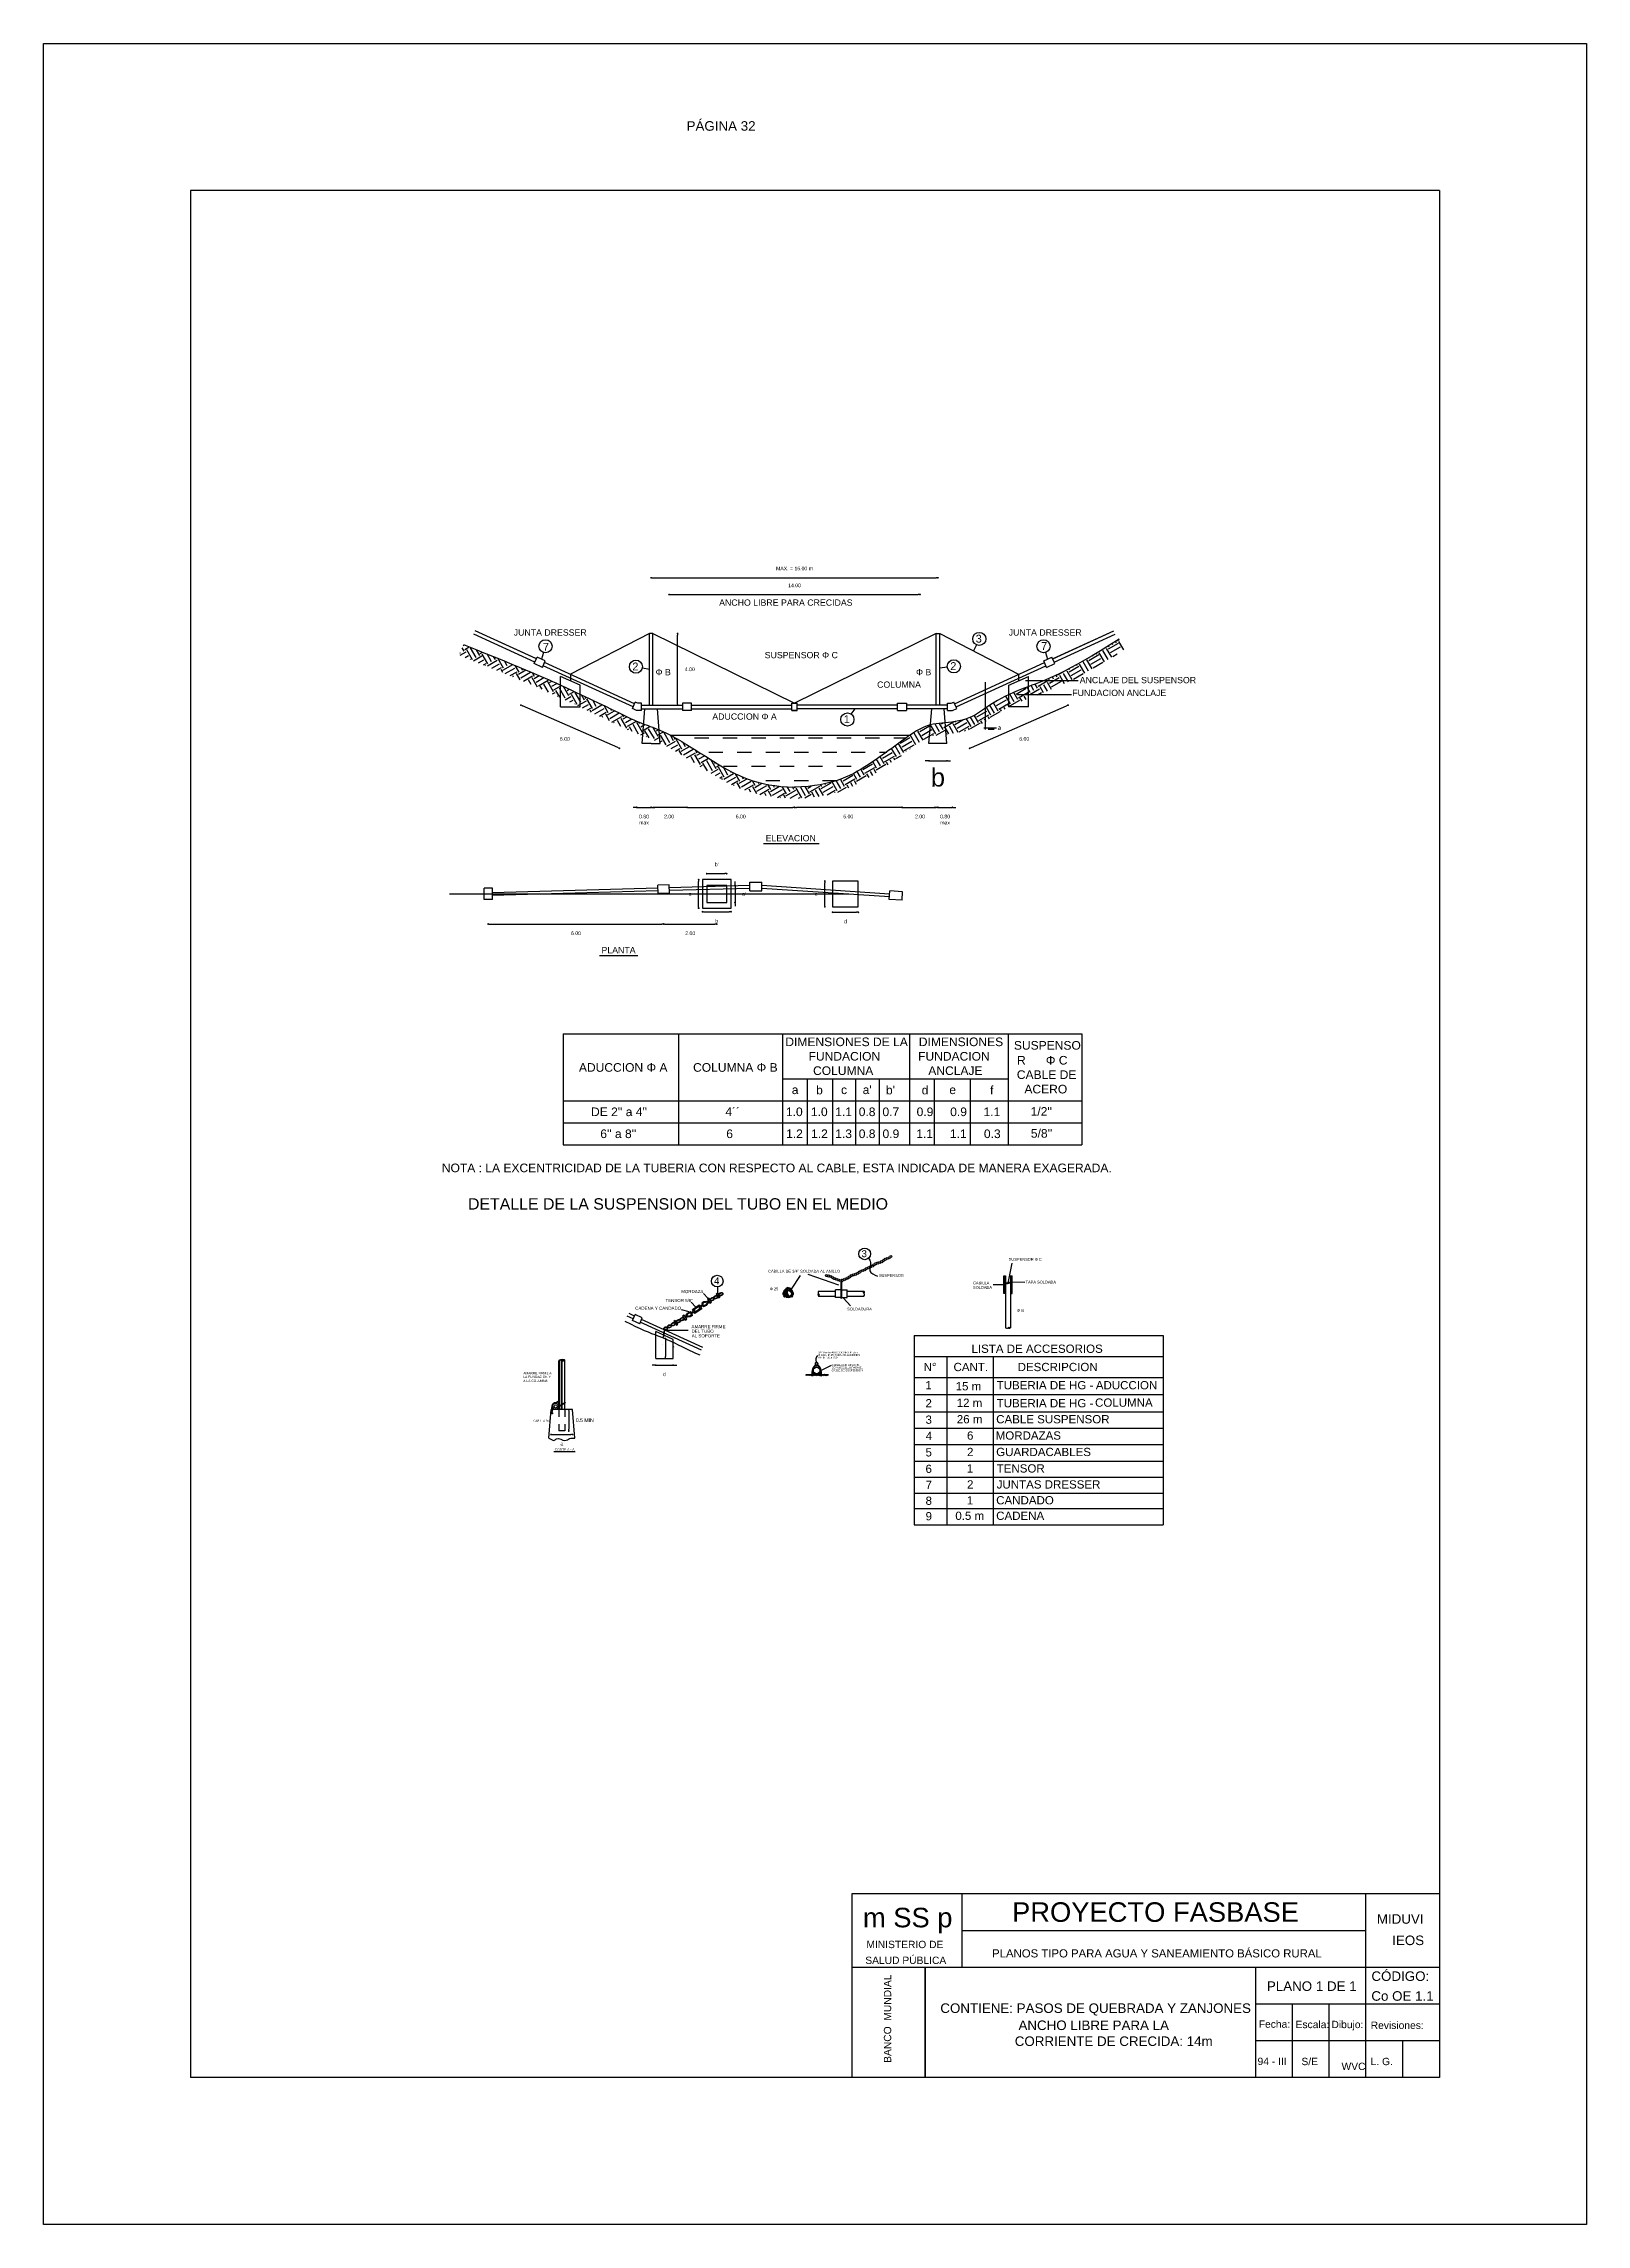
# Model space of a CAD drawing. Header units: metres. Extents: x 2644 to 4131, y 3282 to 4383.
# Drawn here: x 2879.87 to 2900.87, y 4353.27 to 4382.97 of the extents above; entities that cross this region are included whole.
import ezdxf
from ezdxf.enums import TextEntityAlignment as Align

# ---------------------------------------------------------------- set-up
doc = ezdxf.new("R2010")
doc.units = ezdxf.units.M
doc.linetypes.add('ACAD_ISO03W100', pattern=[30, 12, -18])
doc.layers.add('Dibujo', color=7, linetype='Continuous')
doc.styles.add('Annotative', font='arial.ttf')
doc.styles.get("Standard").update_dxf_attribs({"font": 'arial.ttf'})
doc.dimstyles.new('gestion', dxfattribs={"dimscale": 0, "dimtxt": 0.025, "dimasz": 0.025, "dimexe": 0.02, "dimexo": 0.07, "dimgap": 0.01, "dimtad": 2, "dimtih": 1, "dimtoh": 1, "dimzin": 0, "dimdsep": 46, "dimtxsty": 'Standard', "dimblk": 'DOT', "dimcen": 0, "dimse1": 1, "dimse2": 1, "dimadec": 0, "dimazin": 0, "dimtm": 1e-09, "dimtfac": 1, "dimtix": 1, "dimtmove": 1, "dimatfit": 0, "dimldrblk": 'DOTSMALL', "dimfxl": 1, "dimtolj": 1, "dimtzin": 0, "dimarcsym": 2})
pattern_1 = [(30, (1649.30422, 2979.35056), (0.056707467, 0.211635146), [0.15492768, -0.15492768]), (30, (1649.27517, 2979.40088), (0.056707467, 0.211635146), [0.15492768, -0.15492768]), (30, (1649.24612, 2979.45119), (0.056707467, 0.211635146), [0.15492768, -0.15492768]), (120, (1649.25321, 2979.47764), (-0.211635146, 0.056707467), [0.15492768, -0.15492768]), (120, (1649.30353, 2979.5067), (-0.211635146, 0.056707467), [0.15492768, -0.15492768]), (120, (1649.35384, 2979.53574), (-0.211635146, 0.056707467), [0.15492768, -0.15492768])]
pattern_2 = [(241, (1793.045991, 3141.129393), (0.00373467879, -0.013024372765), [0.00958076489, -0.00958076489]), (241, (1793.049133, 3141.127651), (0.00373467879, -0.013024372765), [0.00958076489, -0.00958076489]), (241, (1793.052276, 3141.125909), (0.00373467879, -0.013024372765), [0.00958076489, -0.00958076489]), (331, (1793.052742, 3141.124281), (0.013024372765, 0.00373467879), [0.00958076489, -0.00958076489]), (331, (1793.051001, 3141.121139), (0.013024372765, 0.00373467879), [0.00958076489, -0.00958076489]), (331, (1793.049259, 3141.117996), (0.013024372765, 0.00373467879), [0.00958076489, -0.00958076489])]

msp = doc.modelspace()

# ---------------------------------------------------------------- texts
for s, height, p in [('ANCHO LIBRE PARA CRECIDAS', 0.08539, (2889.061, 4375.31)), ('JUNTA DRESSER', 0.08539, (2886.264, 4374.903)), ('3', 0.107, (2892.553, 4374.808)), ('JUNTA DRESSER', 0.08539, (2893.002, 4374.903)), ('7', 0.107, (2893.443, 4374.708)), ('7', 0.107, (2886.662, 4374.697)), ('2', 0.107, (2887.879, 4374.429)), ('SUSPENSOR Φ C', 0.08539, (2889.681, 4374.595)), ('2', 0.107, (2892.207, 4374.434)), ('Φ B', 0.0854, (2888.195, 4374.363)), ('COLUMNA', 0.0854, (2891.211, 4374.193)), ('Φ B', 0.0854, (2891.741, 4374.363)), ('ANCLAJE DEL SUSPENSOR', 0.08539, (2893.969, 4374.255)), ('FUNDACION ANCLAJE', 0.08539, (2893.868, 4374.08)), ('ADUCCION Φ A', 0.08539, (2888.968, 4373.758)), ('1', 0.107, (2890.757, 4373.711)), ('a', 0.0592, (2892.853, 4373.62)), ('ELEVACION ', 0.0854, (2889.694, 4372.102)), ('PLANTA', 0.0854, (2887.459, 4370.577)), ('DIMENSIONES DE LA', 0.11737, (2889.962, 4369.312)), ('FUNDACION', 0.1174, (2890.278, 4369.115)), ('FUNDACION', 0.1174, (2891.769, 4369.115)), ('DIMENSIONES', 0.11737, (2891.779, 4369.312)), ('SUSPENSO', 0.1174, (2893.073, 4369.264)), ('R      Φ C', 0.1174, (2893.116, 4369.061)), ('ADUCCION Φ A', 0.11737, (2887.152, 4368.963)), ('COLUMNA Φ B', 0.11737, (2888.706, 4368.963)), ('COLUMNA', 0.1174, (2890.339, 4368.919)), ('ANCLAJE', 0.1174, (2891.908, 4368.919)), ('CABLE DE', 0.1174, (2893.113, 4368.865)), ('a', 0.117, (2890.05, 4368.659)), ('b', 0.117, (2890.381, 4368.655)), ('c', 0.117, (2890.72, 4368.659)), ("a'", 0.1174, (2891.015, 4368.659)), ("b'", 0.1174, (2891.331, 4368.655)), ('d', 0.117, (2891.818, 4368.655)), ('e', 0.117, (2892.194, 4368.659)), ('f', 0.117, (2892.749, 4368.654)), ('ACERO', 0.1174, (2893.216, 4368.668)), ("DE 2'' a 4''", 0.11737, (2887.317, 4368.359)), ('4´´', 0.1174, (2889.145, 4368.359)), ('1.0', 0.1174, (2889.97, 4368.359)), ('1.0', 0.1174, (2890.31, 4368.359)), ('1.1', 0.1174, (2890.641, 4368.359)), ('0.8', 0.1174, (2890.961, 4368.359)), ('0.7', 0.1174, (2891.284, 4368.359)), ('0.9', 0.1174, (2891.749, 4368.359)), ('0.9', 0.1174, (2892.206, 4368.359)), ('1.1', 0.1174, (2892.66, 4368.359)), ("1/2''", 0.1174, (2893.301, 4368.364)), ("6'' a 8''", 0.1174, (2887.443, 4368.06)), ('6', 0.117, (2889.158, 4368.06)), ('1.2', 0.1174, (2889.972, 4368.06)), ('1.2', 0.1174, (2890.312, 4368.06)), ('1.3', 0.1174, (2890.641, 4368.06)), ('0.8', 0.1174, (2890.961, 4368.06)), ('0.9', 0.1174, (2891.285, 4368.06)), ('1.1', 0.1174, (2891.744, 4368.06)), ('1.1', 0.1174, (2892.202, 4368.06)), ('0.3', 0.1174, (2892.665, 4368.06)), ("5/8''", 0.1174, (2893.304, 4368.065)), ('NOTA : LA EXCENTRICIDAD DE LA TUBERIA CON RESPECTO AL CABLE, ESTA INDICADA DE MANERA EXAGERADA.', 0.11737, (2885.286, 4367.595)), ('DETALLE DE LA SUSPENSION DEL TUBO EN EL MEDIO', 0.15474, (2885.642, 4367.086)), ('3', 0.0944, (2890.999, 4366.438)), ('CABILLA DE 3/4" SOLDADA AL ANILLO ', 0.03856, (2889.728, 4366.227)), ('SUSPENSOR', 0.0386, (2891.235, 4366.168)), ('SUSPENSOR Φ C', 0.03856, (2893.004, 4366.389)), ('MORDAZA', 0.0431, (2888.545, 4365.948)), ('4', 0.0944, (2888.991, 4366.067)), ('Φ 25', 0.0386, (2889.748, 4365.987)), ('CABILLA ', 0.0386, (2892.517, 4366.068)), ('SOLDADA', 0.0386, (2892.517, 4366.006)), ('TAPA SOLDADA', 0.03856, (2893.233, 4366.079)), ('CADENA Y CANDADO', 0.04311, (2887.918, 4365.721)), ("TENSOR 5/8''", 0.04311, (2888.33, 4365.826)), ('SOLDADURA', 0.0386, (2890.804, 4365.712)), ('Φ B', 0.0386, (2893.115, 4365.692)), ('AMARRE FIRME', 0.04311, (2888.685, 4365.471)), ('AL SOPORTE', 0.0431, (2888.688, 4365.346)), ('DEL TUBO', 0.0431, (2888.685, 4365.408)), ('3/4" PARA ADUCCIONES Φ 50 a', 0.02586, (2890.408, 4365.127)), ('Φ 100 - Φ 25 PARA ADUCCIONES', 0.02586, (2890.409, 4365.092)), ('DE Φ 150 a 200', 0.02586, (2890.41, 4365.058)), ('AMARRE FIRME A ', 0.03195, (2886.395, 4364.842)), ('A LA COLUMNA', 0.03195, (2886.395, 4364.737)), ('LA FUNDACION Y', 0.03195, (2886.395, 4364.792)), ('CABLE DE SUSPENSION', 0.02586, (2890.592, 4364.884)), ('CON ARGOLLA PARA EL ', 0.02586, (2890.593, 4364.921)), ('CABILLA DE AMARRE', 0.02586, (2890.596, 4364.958)), ('CABILLA 3/4', 0.02738, (2886.534, 4364.196)), ('CORTE A - A', 0.03195, (2886.823, 4363.801))]:
    msp.add_text(s, height=height).set_placement(p)
at = {"color": 0}
for s, height, p in [('LISTA DE ACCESORIOS', 0.11229, (2892.496, 4365.135)), ('N°', 0.1123, (2891.844, 4364.886)), ('1', 0.112, (2891.867, 4364.638)), ('CANT.', 0.1123, (2892.251, 4364.886)), ('15 m', 0.1123, (2892.28, 4364.624)), ('TUBERIA DE HG -', 0.11229, (2892.839, 4364.638)), ('DESCRIPCION', 0.11229, (2893.124, 4364.886)), ('ADUCCION', 0.1123, (2894.188, 4364.638)), ('2', 0.112, (2891.87, 4364.393)), ('12 m', 0.1123, (2892.294, 4364.398)), ('TUBERIA DE HG -', 0.11229, (2892.839, 4364.393)), ('COLUMNA', 0.1123, (2894.178, 4364.401)), ('3', 0.112, (2891.87, 4364.169)), ('26 m', 0.1123, (2892.296, 4364.175)), ('CABLE SUSPENSOR', 0.11229, (2892.832, 4364.175)), ('4', 0.112, (2891.873, 4363.948)), ('5', 0.112, (2891.87, 4363.724)), ('2', 0.112, (2892.435, 4363.729)), ('6', 0.112, (2892.435, 4363.953)), ('MORDAZAS', 0.1123, (2892.825, 4363.953)), ('GUARDACABLES', 0.11229, (2892.832, 4363.729)), ('6', 0.112, (2891.87, 4363.499)), ('1', 0.112, (2892.432, 4363.505)), ('TENSOR', 0.1123, (2892.839, 4363.505)), ('7', 0.112, (2891.871, 4363.281)), ('2', 0.112, (2892.435, 4363.287)), ('JUNTAS DRESSER', 0.11229, (2892.839, 4363.287)), ('8', 0.112, (2891.871, 4363.065)), ('9', 0.112, (2891.871, 4362.854)), ('0.5 m', 0.1123, (2892.276, 4362.86)), ('1', 0.112, (2892.432, 4363.071)), ('CANDADO', 0.1123, (2892.832, 4363.071)), ('CADENA', 0.1123, (2892.832, 4362.86))]:
    msp.add_text(s, height=height, dxfattribs=at).set_placement(p)
at = {"layer": 'Dibujo', "color": 0, "linetype": 'ByBlock'}
for s, height, p in [('PROYECTO FASBASE', 0.26624, (2893.048, 4357.386)), ('m SS p', 0.2662, (2891.018, 4357.311)), ('PLANOS TIPO PARA AGUA Y SANEAMIENTO BÁSICO RURAL', 0.11076, (2892.776, 4356.901))]:
    msp.add_text(s, height=height, dxfattribs=at).set_placement(p)
at = {"layer": 'Dibujo', "color": 0, "linetype": 'ByBlock', "style": 'Annotative'}
for s, p in [('MIDUVI', (2898.014, 4357.36)), ('IEOS', (2898.223, 4357.069)), ('CÓDIGO:', (2897.94, 4356.581)), ('PLANO 1 DE 1', (2896.517, 4356.445)), ('Co OE 1.1', (2897.939, 4356.311)), ('CONTIENE: PASOS DE QUEBRADA Y ZANJONES', (2892.072, 4356.145))]:
    msp.add_text(s, height=0.13, dxfattribs=at).set_placement(p)
at = {"layer": 'Dibujo', "color": 0, "linetype": 'ByBlock'}
for s, p in [('MINISTERIO DE', (2891.589, 4357.028)), ('SALUD PÚBLICA', (2891.601, 4356.812)), ('Fecha:', (2896.62, 4355.943)), ('Escala:', (2897.137, 4355.938)), ('Dibujo:', (2897.613, 4355.938)), ('Revisiones:', (2898.291, 4355.927)), ('94 - III', (2896.588, 4355.436)), ('S/E', (2897.1, 4355.434)), ('L. G. ', (2898.1, 4355.434)), ('WVC', (2897.696, 4355.368))]:
    msp.add_text(s, height=0.1, dxfattribs=at).set_placement(p, align=Align.CENTER)
msp.add_text('BANCO  MUNDIAL', height=0.1, rotation=90, dxfattribs=at).set_placement((2891.403, 4356.067), align=Align.CENTER)
at = {"layer": 'Dibujo', "color": 0, "linetype": 'ByBlock', "char_height": 0.13, "attachment_point": 1}
for s, insert, width in [('PÁGINA 32', (2888.618, 4381.909), 2.90393), (' ANCHO LIBRE PARA LA CORRIENTE DE CRECIDA: 14m', (2893.085, 4356.042), 2.74501)]:
    msp.add_mtext(s, dxfattribs=dict(at, insert=insert, width=width))

# ---------------------------------------------------------------- blocks, each defined once
blk = doc.blocks.new('_Dot')
at = {"color": 0, "linetype": 'ByBlock', "lineweight": -2}
blk.add_line((-0.5, 0), (-1, 0), dxfattribs=at)
at = {"color": 0, "linetype": 'ByBlock', "const_width": 0.5}
blk.add_lwpolyline([(-0.25, 0, 1), (0.25, 0, 1)], format="xyb", close=True, dxfattribs=at)
blk = doc.blocks.new('*D427')
at = {"color": 0, "lineweight": -2, "transparency": 16777216}
blk.add_line((2887.681, 4373.378), (2886.386, 4373.946), dxfattribs=at)
at = {"layer": 'Defpoints', "color": 0, "transparency": 16777216}
for p in [(2886.6, 4374.495), (2886.363, 4373.956), (2887.94, 4373.908)]:
    blk.add_point(p, dxfattribs=at)
at = {"color": 0, "lineweight": -2, "transparency": 16777216, "xscale": 0.025, "yscale": 0.025, "zscale": 0.025}
for p, rotation in [((2886.363, 4373.956), 156.3252621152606), ((2887.703, 4373.368), 336.3252621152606)]:
    blk.add_blockref('_Dot', p, dxfattribs=dict(at, rotation=rotation))
at = {"color": 0, "transparency": 16777216, "insert": (2886.961, 4373.496), "char_height": 0.05, "attachment_point": 5}
blk.add_mtext('\\A1;6.00', dxfattribs=at)
blk = doc.blocks.new('_DotSmall')
at = {"color": 0, "linetype": 'ByBlock', "const_width": 0.5}
blk.add_lwpolyline([(-0.0625, 0, 1), (0.0625, 0, 1)], format="xyb", close=True, dxfattribs=at)
blk = doc.blocks.new('*D428')
at = {"color": 0, "lineweight": -2, "transparency": 16777216}
blk.add_line((2888.495, 4373.982), (2888.495, 4374.907), dxfattribs=at)
at = {"layer": 'Defpoints', "color": 0, "transparency": 16777216}
for p in [(2888.16, 4374.932), (2888.495, 4374.932), (2888.16, 4373.957)]:
    blk.add_point(p, dxfattribs=at)
at = {"color": 0, "lineweight": -2, "transparency": 16777216, "xscale": 0.025, "yscale": 0.025, "zscale": 0.025}
for p, rotation in [((2888.495, 4374.932), 90), ((2888.495, 4373.957), 270)]:
    blk.add_blockref('_Dot', p, dxfattribs=dict(at, rotation=rotation))
at = {"color": 0, "transparency": 16777216, "insert": (2888.661, 4374.444), "char_height": 0.05, "attachment_point": 5}
blk.add_mtext('\\A1;4.00', dxfattribs=at)
blk = doc.blocks.new('*D656')
at = {"color": 0, "lineweight": -2, "transparency": 16777216}
blk.add_line((2888.648, 4372.564), (2890.062, 4372.564), dxfattribs=at)
at = {"layer": 'Defpoints', "color": 0, "transparency": 16777216}
for p in [(2888.623, 4373.884), (2890.087, 4373.884), (2890.087, 4372.564)]:
    blk.add_point(p, dxfattribs=at)
at = {"color": 0, "lineweight": -2, "transparency": 16777216, "xscale": 0.025, "yscale": 0.025, "zscale": 0.025, "rotation": 180}
blk.add_blockref('_Dot', (2888.623, 4372.564), dxfattribs=at)
at = {"color": 0, "lineweight": -2, "transparency": 16777216, "xscale": 0.025, "yscale": 0.025, "zscale": 0.025}
blk.add_blockref('_Dot', (2890.087, 4372.564), dxfattribs=at)
at = {"color": 0, "transparency": 16777216, "insert": (2889.355, 4372.439), "char_height": 0.05, "attachment_point": 5}
blk.add_mtext('\\A1;6.00', dxfattribs=at)
blk = doc.blocks.new('*D657')
at = {"color": 0, "lineweight": -2, "transparency": 16777216}
blk.add_line((2888.598, 4372.564), (2888.16, 4372.564), dxfattribs=at)
at = {"layer": 'Defpoints', "color": 0, "transparency": 16777216}
for p in [(2888.135, 4373.908), (2888.623, 4373.884), (2888.135, 4372.564)]:
    blk.add_point(p, dxfattribs=at)
at = {"color": 0, "lineweight": -2, "transparency": 16777216, "xscale": 0.025, "yscale": 0.025, "zscale": 0.025, "rotation": 180}
blk.add_blockref('_Dot', (2888.135, 4372.564), dxfattribs=at)
at = {"color": 0, "lineweight": -2, "transparency": 16777216, "xscale": 0.025, "yscale": 0.025, "zscale": 0.025}
blk.add_blockref('_Dot', (2888.623, 4372.564), dxfattribs=at)
at = {"color": 0, "transparency": 16777216, "insert": (2888.379, 4372.439), "char_height": 0.05, "attachment_point": 5}
blk.add_mtext('\\A1;2.00', dxfattribs=at)
blk = doc.blocks.new('*D435')
at = {"color": 0, "lineweight": -2, "transparency": 16777216}
blk.add_line((2892.494, 4373.378), (2893.788, 4373.946), dxfattribs=at)
at = {"layer": 'Defpoints', "color": 0, "transparency": 16777216}
for p in [(2893.575, 4374.495), (2893.811, 4373.956), (2892.234, 4373.908)]:
    blk.add_point(p, dxfattribs=at)
at = {"color": 0, "lineweight": -2, "transparency": 16777216, "xscale": 0.025, "yscale": 0.025, "zscale": 0.025}
for p, rotation in [((2893.811, 4373.956), 23.67473788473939), ((2892.471, 4373.368), 203.6747378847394)]:
    blk.add_blockref('_Dot', p, dxfattribs=dict(at, rotation=rotation))
at = {"color": 0, "transparency": 16777216, "insert": (2893.214, 4373.496), "char_height": 0.05, "attachment_point": 5}
blk.add_mtext('\\A1;6.00', dxfattribs=at)
blk = doc.blocks.new('*D658')
at = {"color": 0, "lineweight": -2, "transparency": 16777216}
blk.add_line((2891.526, 4372.564), (2890.112, 4372.564), dxfattribs=at)
at = {"layer": 'Defpoints', "color": 0, "transparency": 16777216}
for p in [(2890.087, 4373.884), (2891.551, 4373.884), (2890.087, 4372.564)]:
    blk.add_point(p, dxfattribs=at)
at = {"color": 0, "lineweight": -2, "transparency": 16777216, "xscale": 0.025, "yscale": 0.025, "zscale": 0.025, "rotation": 180}
blk.add_blockref('_Dot', (2890.087, 4372.564), dxfattribs=at)
at = {"color": 0, "lineweight": -2, "transparency": 16777216, "xscale": 0.025, "yscale": 0.025, "zscale": 0.025}
blk.add_blockref('_Dot', (2891.551, 4372.564), dxfattribs=at)
at = {"color": 0, "transparency": 16777216, "insert": (2890.819, 4372.439), "char_height": 0.05, "attachment_point": 5}
blk.add_mtext('\\A1;6.00', dxfattribs=at)
blk = doc.blocks.new('*D659')
at = {"color": 0, "lineweight": -2, "transparency": 16777216}
blk.add_line((2891.576, 4372.564), (2892.014, 4372.564), dxfattribs=at)
at = {"layer": 'Defpoints', "color": 0, "transparency": 16777216}
for p in [(2891.551, 4373.884), (2892.039, 4373.908), (2892.039, 4372.564)]:
    blk.add_point(p, dxfattribs=at)
at = {"color": 0, "lineweight": -2, "transparency": 16777216, "xscale": 0.025, "yscale": 0.025, "zscale": 0.025, "rotation": 180}
blk.add_blockref('_Dot', (2891.551, 4372.564), dxfattribs=at)
at = {"color": 0, "lineweight": -2, "transparency": 16777216, "xscale": 0.025, "yscale": 0.025, "zscale": 0.025}
blk.add_blockref('_Dot', (2892.039, 4372.564), dxfattribs=at)
at = {"color": 0, "transparency": 16777216, "insert": (2891.795, 4372.439), "char_height": 0.05, "attachment_point": 5}
blk.add_mtext('\\A1;2.00', dxfattribs=at)
blk = doc.blocks.new('*D436')
at = {"color": 0, "lineweight": -2, "transparency": 16777216}
for p, q in [((2892.014, 4372.564), (2891.989, 4372.564)), ((2892.039, 4372.564), (2892.234, 4372.564)), ((2892.259, 4372.564), (2892.284, 4372.564))]:
    blk.add_line(p, q, dxfattribs=at)
at = {"layer": 'Defpoints', "color": 0, "transparency": 16777216}
for p in [(2892.039, 4373.908), (2892.234, 4373.908), (2892.234, 4372.564)]:
    blk.add_point(p, dxfattribs=at)
at = {"color": 0, "lineweight": -2, "transparency": 16777216, "xscale": 0.025, "yscale": 0.025, "zscale": 0.025}
blk.add_blockref('_Dot', (2892.039, 4372.564), dxfattribs=at)
at = {"color": 0, "lineweight": -2, "transparency": 16777216, "xscale": 0.025, "yscale": 0.025, "zscale": 0.025, "rotation": 180}
blk.add_blockref('_Dot', (2892.234, 4372.564), dxfattribs=at)
at = {"color": 0, "transparency": 16777216, "insert": (2892.137, 4372.397), "char_height": 0.05, "attachment_point": 5}
blk.add_mtext('\\A1;0.80 \\Pmax', dxfattribs=at)
blk = doc.blocks.new('*D437')
at = {"color": 0, "lineweight": -2, "transparency": 16777216}
blk.add_line((2888.404, 4375.462), (2891.77, 4375.462), dxfattribs=at)
at = {"layer": 'Defpoints', "color": 0, "transparency": 16777216}
for p in [(2891.795, 4375.462), (2888.379, 4373.884), (2891.795, 4373.884)]:
    blk.add_point(p, dxfattribs=at)
at = {"color": 0, "lineweight": -2, "transparency": 16777216, "xscale": 0.025, "yscale": 0.025, "zscale": 0.025, "rotation": 180}
blk.add_blockref('_Dot', (2888.379, 4375.462), dxfattribs=at)
at = {"color": 0, "lineweight": -2, "transparency": 16777216, "xscale": 0.025, "yscale": 0.025, "zscale": 0.025}
blk.add_blockref('_Dot', (2891.795, 4375.462), dxfattribs=at)
at = {"color": 0, "transparency": 16777216, "insert": (2890.087, 4375.587), "char_height": 0.05, "attachment_point": 5}
blk.add_mtext('\\A1;14.00', dxfattribs=at)
blk = doc.blocks.new('*D660')
at = {"color": 0, "lineweight": -2, "transparency": 16777216}
blk.add_line((2888.16, 4375.691), (2892.014, 4375.691), dxfattribs=at)
at = {"layer": 'Defpoints', "color": 0, "transparency": 16777216}
for p in [(2892.039, 4375.691), (2888.135, 4374.932), (2892.039, 4374.932)]:
    blk.add_point(p, dxfattribs=at)
at = {"color": 0, "lineweight": -2, "transparency": 16777216, "xscale": 0.025, "yscale": 0.025, "zscale": 0.025, "rotation": 180}
blk.add_blockref('_Dot', (2888.135, 4375.691), dxfattribs=at)
at = {"color": 0, "lineweight": -2, "transparency": 16777216, "xscale": 0.025, "yscale": 0.025, "zscale": 0.025}
blk.add_blockref('_Dot', (2892.039, 4375.691), dxfattribs=at)
at = {"color": 0, "transparency": 16777216, "insert": (2890.087, 4375.817), "char_height": 0.05, "attachment_point": 5}
blk.add_mtext('\\A1;MAX. = 16.00 m', dxfattribs=at)
blk = doc.blocks.new('*D438')
at = {"color": 0, "lineweight": -2, "transparency": 16777216}
for p, q in [((2887.915, 4372.564), (2887.89, 4372.564)), ((2887.94, 4372.564), (2888.135, 4372.564)), ((2888.16, 4372.564), (2888.185, 4372.564))]:
    blk.add_line(p, q, dxfattribs=at)
at = {"layer": 'Defpoints', "color": 0, "transparency": 16777216}
for p in [(2887.94, 4373.908), (2888.135, 4373.908), (2888.135, 4372.564)]:
    blk.add_point(p, dxfattribs=at)
at = {"color": 0, "lineweight": -2, "transparency": 16777216, "xscale": 0.025, "yscale": 0.025, "zscale": 0.025}
blk.add_blockref('_Dot', (2887.94, 4372.564), dxfattribs=at)
at = {"color": 0, "lineweight": -2, "transparency": 16777216, "xscale": 0.025, "yscale": 0.025, "zscale": 0.025, "rotation": 180}
blk.add_blockref('_Dot', (2888.135, 4372.564), dxfattribs=at)
at = {"color": 0, "transparency": 16777216, "insert": (2888.038, 4372.397), "char_height": 0.05, "attachment_point": 5}
blk.add_mtext('\\A1;0.80 \\Pmax', dxfattribs=at)
blk = doc.blocks.new('*D439')
at = {"color": 0, "lineweight": -2, "transparency": 16777216}
blk.add_line((2888.859, 4371.143), (2889.198, 4371.143), dxfattribs=at)
at = {"layer": 'Defpoints', "color": 0, "transparency": 16777216}
for p in [(2888.834, 4371.243), (2889.223, 4371.243), (2889.223, 4371.143)]:
    blk.add_point(p, dxfattribs=at)
at = {"color": 0, "lineweight": -2, "transparency": 16777216, "xscale": 0.025, "yscale": 0.025, "zscale": 0.025, "rotation": 180}
blk.add_blockref('_Dot', (2888.834, 4371.143), dxfattribs=at)
at = {"color": 0, "lineweight": -2, "transparency": 16777216, "xscale": 0.025, "yscale": 0.025, "zscale": 0.025}
blk.add_blockref('_Dot', (2889.223, 4371.143), dxfattribs=at)
at = {"color": 0, "transparency": 16777216, "insert": (2889.028, 4371.017), "char_height": 0.05, "attachment_point": 5}
blk.add_mtext('\\A1;b', dxfattribs=at)
blk = doc.blocks.new('*D440')
at = {"color": 0, "lineweight": -2, "transparency": 16777216}
blk.add_line((2888.782, 4371.216), (2888.782, 4371.555), dxfattribs=at)
at = {"layer": 'Defpoints', "color": 0, "transparency": 16777216}
for p in [(2888.782, 4371.58), (2888.917, 4371.58), (2888.917, 4371.191)]:
    blk.add_point(p, dxfattribs=at)
at = {"color": 0, "lineweight": -2, "transparency": 16777216, "xscale": 0.025, "yscale": 0.025, "zscale": 0.025}
for p, rotation in [((2888.782, 4371.58), 90), ((2888.782, 4371.191), 270)]:
    blk.add_blockref('_Dot', p, dxfattribs=dict(at, rotation=rotation))
at = {"color": 0, "transparency": 16777216, "insert": (2888.665, 4371.385), "char_height": 0.05, "attachment_point": 5}
blk.add_mtext('\\A1;a', dxfattribs=at)
blk = doc.blocks.new('*D441')
at = {"color": 0, "lineweight": -2, "transparency": 16777216}
for p, q in [((2889.277, 4371.527), (2889.277, 4371.552)), ((2889.277, 4371.502), (2889.277, 4371.269)), ((2889.277, 4371.244), (2889.277, 4371.219))]:
    blk.add_line(p, q, dxfattribs=at)
at = {"layer": 'Defpoints', "color": 0, "transparency": 16777216}
for p in [(2889.085, 4371.502), (2889.085, 4371.269), (2889.277, 4371.269)]:
    blk.add_point(p, dxfattribs=at)
at = {"color": 0, "lineweight": -2, "transparency": 16777216, "xscale": 0.025, "yscale": 0.025, "zscale": 0.025}
for p, rotation in [((2889.277, 4371.502), 270), ((2889.277, 4371.269), 90)]:
    blk.add_blockref('_Dot', p, dxfattribs=dict(at, rotation=rotation))
at = {"color": 0, "transparency": 16777216, "insert": (2889.4, 4371.385), "char_height": 0.05, "attachment_point": 5}
blk.add_mtext("\\A1;a'", dxfattribs=at)
blk = doc.blocks.new('*D442')
at = {"color": 0, "lineweight": -2, "transparency": 16777216}
blk.add_line((2885.942, 4370.975), (2888.282, 4370.975), dxfattribs=at)
at = {"layer": 'Defpoints', "color": 0, "transparency": 16777216}
for p in [(2885.917, 4371.308), (2888.307, 4371.392), (2888.307, 4370.975)]:
    blk.add_point(p, dxfattribs=at)
at = {"color": 0, "lineweight": -2, "transparency": 16777216, "xscale": 0.025, "yscale": 0.025, "zscale": 0.025, "rotation": 180}
blk.add_blockref('_Dot', (2885.917, 4370.975), dxfattribs=at)
at = {"color": 0, "lineweight": -2, "transparency": 16777216, "xscale": 0.025, "yscale": 0.025, "zscale": 0.025}
blk.add_blockref('_Dot', (2888.307, 4370.975), dxfattribs=at)
at = {"color": 0, "transparency": 16777216, "insert": (2887.112, 4370.849), "char_height": 0.05, "attachment_point": 5}
blk.add_mtext('\\A1;6.00', dxfattribs=at)
blk = doc.blocks.new('*D443')
at = {"color": 0, "lineweight": -2, "transparency": 16777216}
blk.add_line((2888.332, 4370.975), (2889.003, 4370.975), dxfattribs=at)
at = {"layer": 'Defpoints', "color": 0, "transparency": 16777216}
for p in [(2889.028, 4371.269), (2888.307, 4370.975), (2889.028, 4370.975)]:
    blk.add_point(p, dxfattribs=at)
at = {"color": 0, "lineweight": -2, "transparency": 16777216, "xscale": 0.025, "yscale": 0.025, "zscale": 0.025, "rotation": 180}
blk.add_blockref('_Dot', (2888.307, 4370.975), dxfattribs=at)
at = {"color": 0, "lineweight": -2, "transparency": 16777216, "xscale": 0.025, "yscale": 0.025, "zscale": 0.025}
blk.add_blockref('_Dot', (2889.028, 4370.975), dxfattribs=at)
at = {"color": 0, "transparency": 16777216, "insert": (2888.667, 4370.849), "char_height": 0.05, "attachment_point": 5}
blk.add_mtext('\\A1;2.00', dxfattribs=at)
blk = doc.blocks.new('*D661')
at = {"color": 0, "lineweight": -2, "transparency": 16777216}
blk.add_line((2890.63, 4371.135), (2890.93, 4371.135), dxfattribs=at)
at = {"layer": 'Defpoints', "color": 0, "transparency": 16777216}
for p in [(2890.605, 4371.21), (2890.955, 4371.21), (2890.955, 4371.135)]:
    blk.add_point(p, dxfattribs=at)
at = {"color": 0, "lineweight": -2, "transparency": 16777216, "xscale": 0.025, "yscale": 0.025, "zscale": 0.025, "rotation": 180}
blk.add_blockref('_Dot', (2890.605, 4371.135), dxfattribs=at)
at = {"color": 0, "lineweight": -2, "transparency": 16777216, "xscale": 0.025, "yscale": 0.025, "zscale": 0.025}
blk.add_blockref('_Dot', (2890.955, 4371.135), dxfattribs=at)
at = {"color": 0, "transparency": 16777216, "insert": (2890.78, 4371.01), "char_height": 0.05, "attachment_point": 5}
blk.add_mtext('\\A1;d ', dxfattribs=at)
blk = doc.blocks.new('*D662')
at = {"color": 0, "lineweight": -2, "transparency": 16777216}
blk.add_line((2890.5, 4371.235), (2890.5, 4371.535), dxfattribs=at)
at = {"layer": 'Defpoints', "color": 0, "transparency": 16777216}
for p in [(2890.5, 4371.56), (2890.605, 4371.56), (2890.605, 4371.21)]:
    blk.add_point(p, dxfattribs=at)
at = {"color": 0, "lineweight": -2, "transparency": 16777216, "xscale": 0.025, "yscale": 0.025, "zscale": 0.025}
for p, rotation in [((2890.5, 4371.56), 90), ((2890.5, 4371.21), 270)]:
    blk.add_blockref('_Dot', p, dxfattribs=dict(at, rotation=rotation))
at = {"color": 0, "transparency": 16777216, "insert": (2890.383, 4371.385), "char_height": 0.05, "attachment_point": 5}
blk.add_mtext('\\A1;e', dxfattribs=at)
blk = doc.blocks.new('*D663')
at = {"color": 0, "lineweight": -2, "transparency": 16777216}
for p, q in [((2891.892, 4373.198), (2891.867, 4373.198)), ((2891.917, 4373.198), (2892.161, 4373.198)), ((2892.186, 4373.198), (2892.211, 4373.198))]:
    blk.add_line(p, q, dxfattribs=at)
at = {"layer": 'Defpoints', "color": 0, "transparency": 16777216}
for p in [(2891.917, 4373.435), (2892.161, 4373.435), (2892.161, 4373.198)]:
    blk.add_point(p, dxfattribs=at)
at = {"color": 0, "lineweight": -2, "transparency": 16777216, "xscale": 0.025, "yscale": 0.025, "zscale": 0.025}
blk.add_blockref('_Dot', (2891.917, 4373.198), dxfattribs=at)
at = {"color": 0, "lineweight": -2, "transparency": 16777216, "xscale": 0.025, "yscale": 0.025, "zscale": 0.025, "rotation": 180}
blk.add_blockref('_Dot', (2892.161, 4373.198), dxfattribs=at)
at = {"color": 0, "transparency": 16777216, "insert": (2892.039, 4372.971), "char_height": 0.25, "attachment_point": 5}
blk.add_mtext('\\A1;b', dxfattribs=at)
blk = doc.blocks.new('*D444')
at = {"color": 0, "lineweight": -2, "transparency": 16777216}
blk.add_line((2888.917, 4371.661), (2889.139, 4371.661), dxfattribs=at)
at = {"layer": 'Defpoints', "color": 0, "transparency": 16777216}
for p in [(2889.164, 4371.661), (2888.892, 4371.502), (2889.164, 4371.502)]:
    blk.add_point(p, dxfattribs=at)
at = {"color": 0, "lineweight": -2, "transparency": 16777216, "xscale": 0.025, "yscale": 0.025, "zscale": 0.025, "rotation": 180}
blk.add_blockref('_Dot', (2888.892, 4371.661), dxfattribs=at)
at = {"color": 0, "lineweight": -2, "transparency": 16777216, "xscale": 0.025, "yscale": 0.025, "zscale": 0.025}
blk.add_blockref('_Dot', (2889.164, 4371.661), dxfattribs=at)
at = {"color": 0, "transparency": 16777216, "insert": (2889.028, 4371.786), "char_height": 0.05, "attachment_point": 5}
blk.add_mtext("\\A1;b'", dxfattribs=at)
blk = doc.blocks.new('*D669')
at = {"color": 0, "lineweight": -2, "transparency": 16777216}
blk.add_line((2887.014, 4364.337), (2887.014, 4364.096), dxfattribs=at)
at = {"layer": 'Defpoints', "color": 0, "transparency": 16777216}
for p in [(2886.961, 4364.362), (2886.961, 4364.071), (2887.014, 4364.071)]:
    blk.add_point(p, dxfattribs=at)
at = {"color": 0, "lineweight": -2, "transparency": 16777216, "xscale": 0.025, "yscale": 0.025, "zscale": 0.025}
for p, rotation in [((2887.014, 4364.362), 90), ((2887.014, 4364.071), 270)]:
    blk.add_blockref('_Dot', p, dxfattribs=dict(at, rotation=rotation))
at = {"color": 0, "transparency": 16777216, "insert": (2887.232, 4364.217), "char_height": 0.05, "attachment_point": 5}
blk.add_mtext('\\A1;0.5 MIN', dxfattribs=at)
blk = doc.blocks.new('*D670')
at = {"color": 0, "lineweight": -2, "transparency": 16777216}
blk.add_line((2886.798, 4364.023), (2887.04, 4364.023), dxfattribs=at)
at = {"layer": 'Defpoints', "color": 0, "transparency": 16777216}
for p in [(2886.773, 4364.362), (2887.065, 4364.362), (2887.065, 4364.023)]:
    blk.add_point(p, dxfattribs=at)
at = {"color": 0, "lineweight": -2, "transparency": 16777216, "xscale": 0.025, "yscale": 0.025, "zscale": 0.025, "rotation": 180}
blk.add_blockref('_Dot', (2886.773, 4364.023), dxfattribs=at)
at = {"color": 0, "lineweight": -2, "transparency": 16777216, "xscale": 0.025, "yscale": 0.025, "zscale": 0.025}
blk.add_blockref('_Dot', (2887.065, 4364.023), dxfattribs=at)
at = {"color": 0, "transparency": 16777216, "insert": (2886.919, 4363.897), "char_height": 0.05, "attachment_point": 5}
blk.add_mtext('\\A1;a', dxfattribs=at)
blk = doc.blocks.new('*D671')
at = {"color": 0, "lineweight": -2, "transparency": 16777216}
blk.add_line((2888.329, 4365.304), (2888.329, 4365.085), dxfattribs=at)
at = {"layer": 'Defpoints', "color": 0, "transparency": 16777216}
for p in [(2888.323, 4365.329), (2888.329, 4365.06), (2888.433, 4365.06)]:
    blk.add_point(p, dxfattribs=at)
at = {"color": 0, "lineweight": -2, "transparency": 16777216, "xscale": 0.025, "yscale": 0.025, "zscale": 0.025}
for p, rotation in [((2888.329, 4365.329), 90), ((2888.329, 4365.06), 270)]:
    blk.add_blockref('_Dot', p, dxfattribs=dict(at, rotation=rotation))
at = {"color": 0, "transparency": 16777216, "insert": (2888.439, 4365.194), "char_height": 0.05, "attachment_point": 5}
blk.add_mtext('\\A1;f', dxfattribs=at)
blk = doc.blocks.new('*D446')
at = {"color": 0, "lineweight": -2, "transparency": 16777216}
for p, q in [((2888.172, 4364.967), (2888.147, 4364.967)), ((2888.197, 4364.967), (2888.433, 4364.967)), ((2888.458, 4364.967), (2888.483, 4364.967))]:
    blk.add_line(p, q, dxfattribs=at)
at = {"layer": 'Defpoints', "color": 0, "transparency": 16777216}
for p in [(2888.197, 4365.06), (2888.433, 4365.06), (2888.433, 4364.967)]:
    blk.add_point(p, dxfattribs=at)
at = {"color": 0, "lineweight": -2, "transparency": 16777216, "xscale": 0.025, "yscale": 0.025, "zscale": 0.025}
blk.add_blockref('_Dot', (2888.197, 4364.967), dxfattribs=at)
at = {"color": 0, "lineweight": -2, "transparency": 16777216, "xscale": 0.025, "yscale": 0.025, "zscale": 0.025, "rotation": 180}
blk.add_blockref('_Dot', (2888.433, 4364.967), dxfattribs=at)
at = {"color": 0, "transparency": 16777216, "insert": (2888.315, 4364.842), "char_height": 0.05, "attachment_point": 5}
blk.add_mtext('\\A1;d', dxfattribs=at)

# ---------------------------------------------------------------- dimensions: what is measured, and where the dimension line sits
for base, p1, p2, text, override, picture, middle in [((2892.039, 4375.691), (2888.135, 4374.932), (2892.039, 4374.932), 'MAX. = 16.00 m', {"dimscale": 1, "dimtxt": 0.05, "dimgap": 0.1}, '*D660', (2890.087, 4375.817)), ((2891.795, 4375.462), (2888.379, 4373.884), (2891.795, 4373.884), '14.00', {"dimscale": 1, "dimtxt": 0.05, "dimgap": 0.1}, '*D437', (2890.087, 4375.587)), ((2888.135, 4372.564), (2888.623, 4373.884), (2888.135, 4373.908), '2.00', {"dimscale": 1, "dimtxt": 0.05, "dimgap": 0.1}, '*D657', (2888.379, 4372.439)), ((2890.087, 4372.564), (2888.623, 4373.884), (2890.087, 4373.884), '6.00', {"dimscale": 1, "dimtxt": 0.05, "dimgap": 0.1}, '*D656', (2889.355, 4372.439)), ((2892.161, 4373.198), (2891.917, 4373.435), (2892.161, 4373.435), 'b', {"dimscale": 1, "dimtxt": 0.25, "dimgap": 0.1}, '*D663', (2892.039, 4372.971)), ((2889.164, 4371.661), (2888.892, 4371.502), (2889.164, 4371.502), "b'", {"dimscale": 1, "dimtxt": 0.05, "dimgap": 0.1}, '*D444', (2889.028, 4371.786)), ((2888.307, 4370.975), (2885.917, 4371.308), (2888.307, 4371.392), '6.00', {"dimscale": 1, "dimtxt": 0.05, "dimgap": 0.1}, '*D442', (2887.112, 4370.849)), ((2889.028, 4370.975), (2888.307, 4370.975), (2889.028, 4371.269), '2.00', {"dimscale": 1, "dimtxt": 0.05, "dimgap": 0.1}, '*D443', (2888.667, 4370.849)), ((2889.223, 4371.143), (2888.834, 4371.243), (2889.223, 4371.243), 'b', {"dimscale": 1, "dimtxt": 0.05, "dimgap": 0.1}, '*D439', (2889.028, 4371.017)), ((2890.955, 4371.135), (2890.605, 4371.21), (2890.955, 4371.21), 'd ', {"dimscale": 1, "dimtxt": 0.05, "dimgap": 0.1}, '*D661', (2890.78, 4371.01)), ((2888.433, 4364.967), (2888.197, 4365.06), (2888.433, 4365.06), 'd', {"dimscale": 1, "dimtxt": 0.05, "dimgap": 0.1}, '*D446', (2888.315, 4364.842)), ((2887.065, 4364.023), (2886.773, 4364.362), (2887.065, 4364.362), 'a', {"dimscale": 1, "dimtxt": 0.05, "dimgap": 0.1}, '*D670', (2886.919, 4363.897))]:
    dim = msp.add_linear_dim(base=base, p1=p1, p2=p2, text=text, dimstyle='gestion', override=override)
    dim.commit()
    dim.dimension.update_dxf_attribs({"geometry": picture, "text_midpoint": middle})
for base, p1, p2, angle, text, picture, middle in [((2888.495, 4374.932), (2888.16, 4373.957), (2888.16, 4374.932), 90, '4.00', '*D428', (2888.661, 4374.444)), ((2888.135, 4372.564), (2887.94, 4373.908), (2888.135, 4373.908), 180, '0.80 \\Pmax', '*D438', (2888.038, 4372.397)), ((2890.087, 4372.564), (2891.551, 4373.884), (2890.087, 4373.884), 180, '6.00', '*D658', (2890.819, 4372.439)), ((2892.039, 4372.564), (2891.551, 4373.884), (2892.039, 4373.908), 180, '2.00', '*D659', (2891.795, 4372.439)), ((2892.234, 4372.564), (2892.039, 4373.908), (2892.234, 4373.908), 180, '0.80 \\Pmax', '*D436', (2892.137, 4372.397)), ((2888.782, 4371.58), (2888.917, 4371.191), (2888.917, 4371.58), 90, 'a', '*D440', (2888.665, 4371.385)), ((2889.277, 4371.269), (2889.085, 4371.502), (2889.085, 4371.269), 90, "a'", '*D441', (2889.4, 4371.385)), ((2890.5, 4371.56), (2890.605, 4371.21), (2890.605, 4371.56), 90, 'e', '*D662', (2890.383, 4371.385)), ((2888.329, 4365.06), (2888.323, 4365.329), (2888.433, 4365.06), 90, 'f', '*D671', (2888.439, 4365.194)), ((2887.014, 4364.071), (2886.961, 4364.362), (2886.961, 4364.071), 90, '0.5 MIN', '*D669', (2887.232, 4364.217))]:
    dim = msp.add_linear_dim(base=base, p1=p1, p2=p2, angle=angle, text=text, dimstyle='gestion', override={"dimscale": 1, "dimtxt": 0.05, "dimgap": 0.1})
    dim.commit()
    dim.dimension.update_dxf_attribs({"geometry": picture, "text_midpoint": middle})
for p1, p2, distance, picture, middle in [((2887.94, 4373.908), (2886.6, 4374.495), 0.589, '*D427', (2886.961, 4373.496)), ((2892.234, 4373.908), (2893.575, 4374.495), -0.589, '*D435', (2893.214, 4373.496))]:
    dim = msp.add_aligned_dim(p1=p1, p2=p2, distance=distance, text='6.00', dimstyle='gestion', override={"dimscale": 1, "dimtxt": 0.05, "dimgap": 0.1})
    dim.commit()
    dim.dimension.update_dxf_attribs({"geometry": picture, "text_midpoint": middle})

# ---------------------------------------------------------------- hatches: boundary and pattern name
h = msp.add_hatch()
h.set_pattern_fill('EARTH', color=256, scale=0.024398, angle=30)
h.set_pattern_definition(pattern_1)
edge = h.paths.add_edge_path()
edge.add_spline(control_points=[(2894.17, 4374.468), (2894.174, 4374.47), (2894.178, 4374.472), (2894.301, 4374.544), (2894.435, 4374.626), (2894.589, 4374.725)], knot_values=[0, 0, 0, 0, 0.006933, 0.006933, 0.215306, 0.215306, 0.215306, 0.215306], degree=3, periodic=0)
edge.add_line((2894.589, 4374.725), (2894.506, 4374.855))
edge.add_spline(control_points=[(2894.506, 4374.855), (2893.973, 4374.514), (2893.676, 4374.371), (2893.472, 4374.287)], knot_values=[0, 0, 0, 0, 0.729658, 0.729658, 0.729658, 0.729658], degree=3, periodic=0)
edge.add_spline(control_points=[(2893.472, 4374.287), (2893.397, 4374.256), (2893.332, 4374.233), (2893.273, 4374.21), (2893.271, 4374.21)], knot_values=[0.729658, 0.729658, 0.729658, 0.729658, 1, 1.007898, 1.007898, 1.007898, 1.007898], degree=3, periodic=0)
edge.add_line((2893.271, 4374.21), (2893.271, 4374.097))
edge.add_line((2893.271, 4374.097), (2893.41, 4374.097))
edge.add_spline(control_points=[(2893.41, 4374.097), (2893.415, 4374.099), (2893.42, 4374.101), (2893.425, 4374.103)], knot_values=[0.861222, 0.861222, 0.861222, 0.861222, 0.880973, 0.880973, 0.880973, 0.880973], degree=3, periodic=0)
edge.add_spline(control_points=[(2893.425, 4374.103), (2893.478, 4374.123), (2893.538, 4374.147), (2893.608, 4374.177)], knot_values=[0.645917, 0.645917, 0.645917, 0.645917, 0.861222, 0.861222, 0.861222, 0.861222], degree=3, periodic=0)
edge.add_spline(control_points=[(2893.608, 4374.177), (2893.615, 4374.18), (2893.622, 4374.183), (2893.765, 4374.247), (2893.938, 4374.333), (2894.17, 4374.468)], knot_values=[0.215306, 0.215306, 0.215306, 0.215306, 0.236104, 0.236104, 0.645917, 0.645917, 0.645917, 0.645917], degree=3, periodic=0)
edge = h.paths.add_edge_path()
edge.add_spline(control_points=[(2893.271, 4374.21), (2893.166, 4374.17), (2893.08, 4374.135), (2893.005, 4374.1)], knot_values=[1.007898, 1.007898, 1.007898, 1.007898, 1.503808, 1.503808, 1.503808, 1.503808], degree=3, periodic=0)
edge.add_line((2893.005, 4374.1), (2893.005, 4373.934))
edge.add_line((2893.005, 4373.934), (2893.017, 4373.934))
edge.add_spline(control_points=[(2893.017, 4373.934), (2893.06, 4373.956), (2893.108, 4373.978), (2893.194, 4374.014), (2893.226, 4374.027), (2893.265, 4374.042), (2893.268, 4374.044), (2893.271, 4374.045)], knot_values=[1.098722, 1.098722, 1.098722, 1.098722, 1.431279, 1.431279, 1.614904, 1.614904, 1.63255, 1.63255, 1.63255, 1.63255], degree=3, periodic=0)
edge.add_line((2893.271, 4374.045), (2893.271, 4374.21))
h.paths.add_polyline_path([(2893.548, 4374.056), (2894.871, 4374.056), (2894.871, 4374.189), (2893.548, 4374.189)], flags=9)
h.paths.add_polyline_path([(2893.649, 4374.231), (2895.278, 4374.231), (2895.278, 4374.364), (2893.649, 4374.364)], flags=9)
h = msp.add_hatch()
h.set_pattern_fill('EARTH', color=256, scale=0.024398, angle=30)
h.set_pattern_definition(pattern_1)
edge = h.paths.add_edge_path()
edge.add_spline(control_points=[(2886.903, 4374.228), (2886.707, 4374.318), (2886.444, 4374.438), (2885.581, 4374.782)], knot_values=[0, 0, 0, 0, 0.98283, 0.98283, 0.98283, 0.98283], degree=3, periodic=0)
edge.add_line((2885.581, 4374.782), (2885.524, 4374.639))
edge.add_spline(control_points=[(2885.524, 4374.639), (2885.7, 4374.568), (2885.852, 4374.507), (2886.243, 4374.348), (2886.422, 4374.273), (2886.653, 4374.172), (2886.726, 4374.139), (2886.83, 4374.092), (2886.868, 4374.074), (2886.903, 4374.058)], knot_values=[0, 0, 0, 0, 0.201117, 0.201117, 0.60335, 0.60335, 0.903582, 0.903582, 1.094317, 1.094317, 1.094317, 1.094317], degree=3, periodic=0)
edge.add_line((2886.903, 4374.058), (2886.903, 4374.228))
edge = h.paths.add_edge_path()
edge.add_spline(control_points=[(2887.17, 4374.104), (2887.092, 4374.14), (2887.007, 4374.18), (2886.906, 4374.226), (2886.903, 4374.228)], knot_values=[0.98283, 0.98283, 0.98283, 0.98283, 1.47315, 1.49032, 1.49032, 1.49032, 1.49032], degree=3, periodic=0)
edge.add_line((2886.903, 4374.228), (2886.903, 4374.058))
edge.add_spline(control_points=[(2886.903, 4374.058), (2886.92, 4374.05), (2886.936, 4374.042), (2887.003, 4374.012), (2887.049, 4373.99), (2887.119, 4373.958), (2887.144, 4373.946), (2887.168, 4373.934)], knot_values=[1.094317, 1.094317, 1.094317, 1.094317, 1.18533, 1.18533, 1.467079, 1.467079, 1.627629, 1.627629, 1.627629, 1.627629], degree=3, periodic=0)
edge.add_line((2887.168, 4373.934), (2887.17, 4373.934))
edge.add_line((2887.17, 4373.934), (2887.17, 4374.104))
edge = h.paths.add_edge_path()
edge.add_spline(control_points=[(2888.034, 4373.7), (2887.985, 4373.719), (2887.841, 4373.779), (2887.472, 4373.962), (2887.25, 4374.066), (2887.17, 4374.104)], knot_values=[1.49032, 1.49032, 1.49032, 1.49032, 2.105124, 3.105124, 3.614804, 3.614804, 3.614804, 3.614804], degree=3, periodic=0)
edge.add_line((2887.17, 4374.104), (2887.17, 4373.934))
edge.add_spline(control_points=[(2887.168, 4373.934), (2887.23, 4373.906), (2887.289, 4373.877), (2887.426, 4373.811), (2887.504, 4373.773), (2887.651, 4373.702), (2887.72, 4373.669), (2887.884, 4373.593), (2887.955, 4373.564), (2888.021, 4373.54)], knot_values=[1.627629, 1.627629, 1.627629, 1.627629, 2.030577, 2.030577, 2.504977, 2.504977, 2.968894, 2.968894, 3.791405, 3.791405, 3.791405, 3.791405], degree=3, periodic=0)
edge.add_line((2888.021, 4373.54), (2888.034, 4373.7))
edge = h.paths.add_edge_path()
edge.add_spline(control_points=[(2888.243, 4373.621), (2888.198, 4373.64), (2888.128, 4373.665), (2888.065, 4373.688), (2888.034, 4373.7)], knot_values=[3.614804, 3.614804, 3.614804, 3.614804, 4.075455, 4.460651, 4.460651, 4.460651, 4.460651], degree=3, periodic=0)
edge.add_line((2888.034, 4373.7), (2888.021, 4373.54))
edge.add_spline(control_points=[(2888.021, 4373.54), (2888.034, 4373.535), (2888.046, 4373.531), (2888.119, 4373.504), (2888.175, 4373.485), (2888.257, 4373.446)], knot_values=[3.791405, 3.791405, 3.791405, 3.791405, 3.9438, 3.9438, 4.713507, 4.713507, 4.713507, 4.713507], degree=3, periodic=0)
edge.add_line((2888.257, 4373.446), (2888.243, 4373.621))
edge = h.paths.add_edge_path()
edge.add_spline(control_points=[(2890.087, 4372.841), (2889.566, 4372.845), (2888.95, 4373.206), (2888.559, 4373.459), (2888.408, 4373.541), (2888.396, 4373.548)], knot_values=[4.910036, 4.910036, 4.910036, 4.910036, 5.799813, 6.799813, 6.889777, 6.889777, 6.889777, 6.889777], degree=3, periodic=0)
edge.add_spline(control_points=[(2888.396, 4373.548), (2888.336, 4373.58), (2888.287, 4373.603), (2888.243, 4373.621)], knot_values=[4.460651, 4.460651, 4.460651, 4.460651, 4.910036, 4.910036, 4.910036, 4.910036], degree=3, periodic=0)
edge.add_line((2888.243, 4373.621), (2888.257, 4373.446))
edge.add_spline(control_points=[(2888.257, 4373.446), (2888.278, 4373.435), (2888.302, 4373.424), (2888.374, 4373.385), (2888.428, 4373.353), (2888.556, 4373.276), (2888.629, 4373.231), (2888.786, 4373.133), (2888.869, 4373.082), (2889.089, 4372.948), (2889.246, 4372.854), (2889.625, 4372.728), (2889.833, 4372.689), (2890.086, 4372.687)], knot_values=[4.713507, 4.713507, 4.713507, 4.713507, 4.918707, 4.918707, 5.28958, 5.28958, 5.660453, 5.660453, 6.001305, 6.001305, 6.482943, 6.482943, 6.889777, 6.889777, 6.889777, 6.889777], degree=3, periodic=0)
edge.add_spline(control_points=[(2890.086, 4372.687), (2890.086, 4372.687), (2890.087, 4372.687), (2890.087, 4372.687)], knot_values=[6.889777, 6.889777, 6.889777, 6.889777, 6.890391, 6.890391, 6.890391, 6.890391], degree=3, periodic=0)
edge.add_spline(control_points=[(2890.087, 4372.687), (2890.088, 4372.687), (2890.088, 4372.687), (2890.088, 4372.687)], knot_values=[6.889777, 6.889777, 6.889777, 6.889777, 6.890391, 6.890391, 6.890391, 6.890391], degree=3, periodic=0)
edge.add_spline(control_points=[(2890.088, 4372.687), (2890.347, 4372.689), (2890.559, 4372.73), (2890.933, 4372.861), (2891.087, 4372.956), (2891.344, 4373.128), (2891.457, 4373.21), (2891.652, 4373.353), (2891.734, 4373.414), (2891.851, 4373.488), (2891.89, 4373.508), (2891.924, 4373.521)], knot_values=[4.697839, 4.697839, 4.697839, 4.697839, 5.113252, 5.113252, 5.579361, 5.579361, 6.045469, 6.045469, 6.511578, 6.511578, 6.889777, 6.889777, 6.889777, 6.889777], degree=3, periodic=0)
edge.add_line((2891.924, 4373.521), (2891.937, 4373.687))
edge.add_spline(control_points=[(2891.937, 4373.687), (2891.882, 4373.673), (2891.801, 4373.641), (2891.692, 4373.57), (2891.66, 4373.548)], knot_values=[4.492662, 4.492662, 4.492662, 4.492662, 5, 5.192177, 5.192177, 5.192177, 5.192177], degree=3, periodic=0)
edge.add_spline(control_points=[(2891.66, 4373.548), (2891.525, 4373.455), (2891.162, 4373.169), (2890.608, 4372.845), (2890.087, 4372.841)], knot_values=[5.192177, 5.192177, 5.192177, 5.192177, 6, 6.889777, 6.889777, 6.889777, 6.889777], degree=3, periodic=0)
edge = h.paths.add_edge_path()
edge.add_spline(control_points=[(2892.139, 4373.714), (2892.124, 4373.713), (2892.052, 4373.706), (2891.99, 4373.7), (2891.937, 4373.687)], knot_values=[3.868381, 3.868381, 3.868381, 3.868381, 4, 4.492662, 4.492662, 4.492662, 4.492662], degree=3, periodic=0)
edge.add_line((2891.937, 4373.687), (2891.924, 4373.521))
edge.add_spline(control_points=[(2891.924, 4373.521), (2891.931, 4373.524), (2891.939, 4373.527), (2891.984, 4373.542), (2892.018, 4373.547), (2892.089, 4373.555), (2892.119, 4373.557), (2892.151, 4373.56)], knot_values=[3.87708, 3.87708, 3.87708, 3.87708, 3.964989, 3.964989, 4.431098, 4.431098, 4.697839, 4.697839, 4.697839, 4.697839], degree=3, periodic=0)
edge.add_line((2892.151, 4373.56), (2892.139, 4373.714))
edge = h.paths.add_edge_path()
edge.add_spline(control_points=[(2892.151, 4373.56), (2892.163, 4373.562), (2892.174, 4373.563), (2892.251, 4373.571), (2892.324, 4373.581), (2892.437, 4373.61), (2892.476, 4373.622), (2892.552, 4373.653), (2892.588, 4373.671), (2892.67, 4373.718), (2892.715, 4373.747), (2892.798, 4373.804), (2892.838, 4373.831), (2892.917, 4373.881), (2892.957, 4373.904), (2893.008, 4373.93), (2893.012, 4373.932), (2893.017, 4373.934)], knot_values=[1.63255, 1.63255, 1.63255, 1.63255, 1.725184, 1.725184, 2.238547, 2.238547, 2.495228, 2.495228, 2.75191, 2.75191, 3.122028, 3.122028, 3.482208, 3.482208, 3.842388, 3.842388, 3.87708, 3.87708, 3.87708, 3.87708], degree=3, periodic=0)
edge.add_line((2893.017, 4373.934), (2893.005, 4373.934))
edge.add_line((2893.005, 4373.934), (2893.005, 4374.1))
edge.add_spline(control_points=[(2893.005, 4374.1), (2892.929, 4374.064), (2892.736, 4373.96), (2892.491, 4373.758), (2892.241, 4373.724), (2892.139, 4373.714)], knot_values=[1.503808, 1.503808, 1.503808, 1.503808, 2, 3, 3.868381, 3.868381, 3.868381, 3.868381], degree=3, periodic=0)
edge.add_line((2892.139, 4373.714), (2892.151, 4373.56))
h = msp.add_hatch()
h.set_pattern_fill('DASH', color=256, scale=0.060995, angle=180)
h.set_pattern_definition([(180, (1649.30422, 2979.35056), (-0.1936596, -0.1936596), [0.1936596, -0.1936596])])
edge = h.paths.add_edge_path()
edge.add_spline(control_points=[(2888.52, 4373.548), (2888.637, 4373.46), (2888.999, 4373.177), (2889.566, 4372.845), (2890.087, 4372.841)], knot_values=[5.149842, 5.149842, 5.149842, 5.149842, 6, 6.889777, 6.889777, 6.889777, 6.889777], degree=3, periodic=0)
edge.add_spline(control_points=[(2890.087, 4372.841), (2890.608, 4372.845), (2891.177, 4373.178), (2891.529, 4373.45), (2891.661, 4373.548)], knot_values=[5.146252, 5.146252, 5.146252, 5.146252, 6.036029, 6.889777, 6.889777, 6.889777, 6.889777], degree=3, periodic=0)
edge.add_line((2891.661, 4373.548), (2888.52, 4373.548))
at = {"transparency": 33554539}
h = msp.add_hatch(color=256, dxfattribs=at)
h.dxf.hatch_style = 1
edge = h.paths.add_edge_path()
edge.add_spline(control_points=[(2889.998, 4365.897), (2890.018, 4365.914), (2889.985, 4365.938), (2889.98, 4365.973), (2890.007, 4365.985)], knot_values=[0, 0, 0, 0, 1, 2, 2, 2, 2], degree=3, periodic=0)
edge.add_arc((2890, 4365.941), 0.0442, 81.0916, 180)
edge.add_arc((2890, 4365.941), 0.0442, 180, 267.0267)
h = msp.add_hatch(color=256, dxfattribs=at)
h.dxf.hatch_style = 1
edge = h.paths.add_edge_path()
edge.add_line((2893.049, 4366.186), (2893.025, 4366.186))
edge.add_line((2893.025, 4366.186), (2893.025, 4366.091))
edge.add_ellipse((2892.993, 4366.086), major_axis=(-0.0324, -0.0051), ratio=0.247148, start_angle=175.5738, end_angle=180, ccw=False)
edge.add_ellipse((2892.993, 4366.086), major_axis=(-0.0324, -0.0051), ratio=0.247148, start_angle=180, end_angle=535.5738, ccw=False)
edge.add_line((2893.025, 4366.09), (2893.025, 4365.944))
edge.add_line((2893.025, 4365.944), (2893.049, 4365.944))
edge.add_line((2893.049, 4365.944), (2893.049, 4366.186))
edge = h.paths.add_edge_path()
edge.add_line((2892.961, 4366.186), (2892.938, 4366.186))
edge.add_line((2892.938, 4366.186), (2892.938, 4365.944))
edge.add_line((2892.938, 4365.944), (2892.961, 4365.944))
edge.add_line((2892.961, 4365.944), (2892.961, 4366.081))
edge.add_ellipse((2892.993, 4366.086), major_axis=(-0.0324, -0.0051), ratio=0.247148, start_angle=355.5738, end_angle=360, ccw=False)
edge.add_ellipse((2892.993, 4366.086), major_axis=(-0.0324, -0.0051), ratio=0.247148, start_angle=0, end_angle=355.5738, ccw=False)
edge.add_line((2892.961, 4366.082), (2892.961, 4366.186))
at = {"transparency": 33554674}
h = msp.add_hatch(dxfattribs=at)
h.set_pattern_fill('EARTH', color=256, scale=0.001509, angle=241)
h.set_pattern_definition(pattern_2)
edge = h.paths.add_edge_path()
edge.add_spline(control_points=[(2890.324, 4364.828), (2890.323, 4364.831), (2890.323, 4364.835), (2890.322, 4364.839)], knot_values=[4.862106, 4.862106, 4.862106, 4.862106, 4.958479, 4.958479, 4.958479, 4.958479], degree=3, periodic=0)
edge.add_line((2890.322, 4364.839), (2890.24, 4364.839))
edge.add_line((2890.24, 4364.839), (2890.24, 4364.828))
edge.add_line((2890.24, 4364.828), (2890.324, 4364.828))
h = msp.add_hatch(dxfattribs=at)
h.set_pattern_fill('EARTH', color=256, scale=0.001509, angle=241)
h.set_pattern_definition(pattern_2)
edge = h.paths.add_edge_path()
edge.add_ellipse((2890.388, 4364.855), major_axis=(0, -0.109), ratio=0.559625, start_angle=75.509, end_angle=81.196)
edge.add_line((2890.449, 4364.839), (2890.328, 4364.839))
edge.add_ellipse((2890.388, 4364.855), major_axis=(0, -0.109), ratio=0.559625, start_angle=278.804, end_angle=284.491)
edge.add_line((2890.329, 4364.828), (2890.447, 4364.828))
edge = h.paths.add_edge_path()
edge.add_line((2890.546, 4364.839), (2890.454, 4364.839))
edge.add_spline(control_points=[(2890.454, 4364.839), (2890.454, 4364.835), (2890.453, 4364.831), (2890.453, 4364.828)], knot_values=[1.324961, 1.324961, 1.324961, 1.324961, 1.42136, 1.42136, 1.42136, 1.42136], degree=3, periodic=0)
edge.add_line((2890.453, 4364.828), (2890.546, 4364.828))
edge.add_line((2890.546, 4364.828), (2890.546, 4364.839))

# ---------------------------------------------------------------- linework, layer by layer
for p, q in [((2886.554, 4374.543), (2885.722, 4374.924)), ((2886.565, 4374.591), (2885.742, 4374.968)), ((2886.573, 4374.588), (2885.742, 4374.968)), ((2888.111, 4374.932), (2887.036, 4374.376)), ((2888.111, 4373.957), (2888.111, 4374.932)), ((2888.16, 4374.932), (2888.111, 4374.932)), ((2888.16, 4373.957), (2888.16, 4374.932)), ((2888.16, 4373.957), (2888.16, 4374.932)), ((2888.16, 4374.932), (2890.087, 4373.981)), ((2892.015, 4374.932), (2890.087, 4373.981)), ((2892.015, 4373.957), (2892.015, 4374.932)), ((2892.015, 4373.957), (2892.015, 4374.932)), ((2892.015, 4374.932), (2892.063, 4374.932)), ((2892.063, 4373.957), (2892.063, 4374.932)), ((2892.063, 4374.932), (2893.138, 4374.376)), ((2893.601, 4374.588), (2894.432, 4374.968)), ((2893.609, 4374.591), (2894.432, 4374.968)), ((2893.62, 4374.543), (2894.452, 4374.924)), ((2886.544, 4374.521), (2886.583, 4374.61)), ((2886.655, 4374.47), (2886.544, 4374.521)), ((2886.694, 4374.559), (2886.583, 4374.61)), ((2886.67, 4374.672), (2886.642, 4374.583)), ((2886.655, 4374.47), (2886.694, 4374.559)), ((2887.909, 4373.976), (2886.684, 4374.537)), ((2892.266, 4373.976), (2893.49, 4374.537)), ((2892.563, 4374.777), (2892.523, 4374.694)), ((2893.48, 4374.559), (2893.591, 4374.61)), ((2893.519, 4374.47), (2893.48, 4374.559)), ((2893.504, 4374.672), (2893.532, 4374.583)), ((2893.519, 4374.47), (2893.63, 4374.521)), ((2893.63, 4374.521), (2893.591, 4374.61)), ((2887.889, 4373.931), (2886.665, 4374.492)), ((2887.889, 4373.931), (2886.665, 4374.492)), ((2886.903, 4374.383), (2886.903, 4374.385)), ((2887.17, 4374.226), (2886.903, 4374.348)), ((2886.903, 4373.934), (2886.903, 4374.348)), ((2887.036, 4374.376), (2887.036, 4374.287)), ((2887.17, 4374.314), (2887.17, 4374.314)), ((2887.17, 4373.934), (2887.17, 4374.226)), ((2888.016, 4374.463), (2888.111, 4374.446)), ((2892.167, 4374.473), (2892.063, 4374.459)), ((2892.285, 4373.931), (2893.51, 4374.492)), ((2892.285, 4373.931), (2893.51, 4374.492)), ((2892.684, 4374.268), (2892.684, 4373.624)), ((2893.005, 4374.226), (2893.271, 4374.348)), ((2893.005, 4374.314), (2893.005, 4374.314)), ((2893.005, 4373.934), (2893.005, 4374.226)), ((2893.138, 4374.376), (2893.138, 4374.287)), ((2893.947, 4374.287), (2893.231, 4374.287)), ((2893.271, 4374.383), (2893.271, 4374.385)), ((2893.271, 4373.934), (2893.271, 4374.348)), ((2886.903, 4373.934), (2887.17, 4373.934)), ((2887.88, 4373.909), (2887.918, 4373.998)), ((2887.956, 4373.981), (2887.918, 4373.998)), ((2888.005, 4373.981), (2887.956, 4373.981)), ((2888.005, 4373.884), (2888.005, 4373.981)), ((2888.005, 4373.957), (2888.562, 4373.957)), ((2888.684, 4373.981), (2888.562, 4373.981)), ((2888.562, 4373.981), (2888.562, 4373.884)), ((2888.684, 4373.884), (2888.684, 4373.981)), ((2888.684, 4373.957), (2890.052, 4373.957)), ((2890.122, 4373.981), (2890.052, 4373.981)), ((2890.052, 4373.884), (2890.052, 4373.981)), ((2890.052, 4373.884), (2890.052, 4373.981)), ((2890.052, 4373.981), (2890.122, 4373.981)), ((2890.052, 4373.884), (2890.052, 4373.981)), ((2890.052, 4373.981), (2890.122, 4373.981)), ((2890.122, 4373.981), (2890.052, 4373.981)), ((2890.052, 4373.884), (2890.052, 4373.981)), ((2890.122, 4373.884), (2890.122, 4373.981)), ((2890.122, 4373.884), (2890.122, 4373.981)), ((2890.122, 4373.884), (2890.122, 4373.981)), ((2890.122, 4373.884), (2890.122, 4373.981)), ((2891.49, 4373.957), (2890.122, 4373.957)), ((2891.49, 4373.884), (2891.49, 4373.981)), ((2891.49, 4373.981), (2891.612, 4373.981)), ((2891.612, 4373.981), (2891.612, 4373.884)), ((2892.17, 4373.957), (2891.612, 4373.957)), ((2892.17, 4373.884), (2892.17, 4373.981)), ((2892.17, 4373.981), (2892.218, 4373.981)), ((2892.218, 4373.981), (2892.256, 4373.998)), ((2892.295, 4373.909), (2892.256, 4373.998)), ((2893.271, 4373.934), (2893.005, 4373.934)), ((2893.855, 4374.097), (2893.12, 4374.097)), ((2887.935, 4373.884), (2887.88, 4373.909)), ((2888.005, 4373.884), (2887.935, 4373.884)), ((2888.005, 4373.908), (2888.562, 4373.908)), ((2888.013, 4373.435), (2888.05, 4373.908)), ((2888.257, 4373.435), (2888.221, 4373.908)), ((2888.684, 4373.884), (2888.562, 4373.884)), ((2888.684, 4373.908), (2890.052, 4373.908)), ((2890.122, 4373.884), (2890.052, 4373.884)), ((2890.052, 4373.884), (2890.122, 4373.884)), ((2890.052, 4373.884), (2890.122, 4373.884)), ((2890.122, 4373.884), (2890.052, 4373.884)), ((2891.49, 4373.908), (2890.122, 4373.908)), ((2890.858, 4373.834), (2890.911, 4373.908)), ((2891.49, 4373.884), (2891.612, 4373.884)), ((2892.17, 4373.908), (2891.612, 4373.908)), ((2891.917, 4373.435), (2891.954, 4373.908)), ((2892.161, 4373.435), (2892.124, 4373.908)), ((2892.17, 4373.884), (2892.239, 4373.884)), ((2892.239, 4373.884), (2892.295, 4373.909)), ((2892.663, 4373.645), (2892.837, 4373.645)), ((2892.725, 4373.63), (2892.804, 4373.63)), ((2888.135, 4373.435), (2888.013, 4373.435)), ((2888.135, 4373.435), (2888.257, 4373.435)), ((2888.396, 4373.548), (2891.66, 4373.548)), ((2892.161, 4373.435), (2891.917, 4373.435)), ((2889.666, 4372.073), (2890.423, 4372.073)), ((2889.48, 4371.429), (2889.48, 4371.545)), ((2889.48, 4371.545), (2889.641, 4371.545)), ((2889.641, 4371.429), (2889.641, 4371.545)), ((2885.39, 4371.385), (2890.827, 4371.385)), ((2885.974, 4371.463), (2885.861, 4371.463)), ((2885.861, 4371.308), (2885.861, 4371.463)), ((2885.974, 4371.308), (2885.861, 4371.308)), ((2885.973, 4371.366), (2888.228, 4371.43)), ((2885.974, 4371.308), (2885.974, 4371.463)), ((2885.975, 4371.405), (2888.227, 4371.469)), ((2888.381, 4371.51), (2888.226, 4371.506)), ((2888.229, 4371.39), (2888.226, 4371.506)), ((2888.384, 4371.395), (2888.229, 4371.39)), ((2888.384, 4371.395), (2888.381, 4371.51)), ((2888.382, 4371.473), (2889.48, 4371.504)), ((2888.383, 4371.434), (2889.48, 4371.465)), ((2889.48, 4371.429), (2889.641, 4371.429)), ((2889.64, 4371.504), (2891.381, 4371.387)), ((2889.641, 4371.465), (2891.378, 4371.348)), ((2891.375, 4371.31), (2891.383, 4371.425)), ((2891.55, 4371.298), (2891.375, 4371.31)), ((2891.558, 4371.413), (2891.383, 4371.425)), ((2891.55, 4371.298), (2891.558, 4371.413)), ((2887.431, 4370.547), (2887.956, 4370.547)), ((2886.937, 4369.481), (2894, 4369.481)), ((2886.937, 4369.481), (2886.937, 4367.969)), ((2888.508, 4369.481), (2888.508, 4367.969)), ((2889.924, 4369.481), (2889.924, 4367.969)), ((2891.65, 4369.481), (2891.65, 4367.969)), ((2892.994, 4369.481), (2892.994, 4367.969)), ((2894, 4369.481), (2894, 4367.969)), ((2889.924, 4368.867), (2892.994, 4368.867)), ((2890.259, 4368.867), (2890.259, 4367.969)), ((2890.605, 4368.867), (2890.605, 4367.969)), ((2890.916, 4368.867), (2890.916, 4367.969)), ((2891.239, 4368.867), (2891.239, 4367.969)), ((2891.99, 4368.867), (2891.99, 4367.969)), ((2892.478, 4368.867), (2892.478, 4367.969)), ((2886.937, 4368.568), (2894, 4368.568)), ((2886.937, 4368.268), (2894, 4368.268)), ((2886.937, 4367.969), (2894, 4367.969)), ((2890.689, 4366.058), (2890.273, 4366.201)), ((2892.994, 4366.085), (2893.049, 4366.358)), ((2888.846, 4365.942), (2888.908, 4365.879)), ((2889.041, 4365.947), (2889.022, 4365.934)), ((2889.022, 4365.934), (2889.057, 4365.882)), ((2889.039, 4366.033), (2889.037, 4365.945)), ((2889.077, 4365.895), (2889.041, 4365.947)), ((2890.045, 4366), (2890.169, 4366.19)), ((2890.414, 4365.974), (2890.643, 4365.974)), ((2890.414, 4365.909), (2890.643, 4365.909)), ((2890.643, 4365.889), (2890.643, 4365.994)), ((2890.719, 4365.994), (2890.643, 4365.994)), ((2890.719, 4366.11), (2890.719, 4365.881)), ((2890.726, 4366.11), (2890.726, 4365.881)), ((2890.726, 4365.994), (2890.803, 4365.994)), ((2890.803, 4365.889), (2890.803, 4365.994)), ((2890.803, 4365.974), (2891.032, 4365.974)), ((2890.803, 4365.909), (2891.032, 4365.909)), ((2892.938, 4366.062), (2892.79, 4366.061)), ((2892.938, 4365.944), (2892.938, 4366.186)), ((2892.938, 4366.186), (2892.961, 4366.186)), ((2892.961, 4365.944), (2892.938, 4365.944)), ((2892.961, 4366.186), (2892.961, 4365.477)), ((2893.025, 4366.186), (2893.025, 4365.477)), ((2893.025, 4366.186), (2893.049, 4366.186)), ((2893.025, 4365.944), (2893.049, 4365.944)), ((2893.036, 4366.1), (2893.22, 4366.097)), ((2893.049, 4365.944), (2893.049, 4366.186)), ((2887.89, 4365.597), (2887.811, 4365.633)), ((2887.908, 4365.636), (2887.836, 4365.669)), ((2887.882, 4365.577), (2887.916, 4365.656)), ((2888.014, 4365.611), (2887.916, 4365.656)), ((2887.98, 4365.532), (2888.014, 4365.611)), ((2888.542, 4365.726), (2888.647, 4365.698)), ((2888.584, 4365.646), (2888.564, 4365.633)), ((2888.564, 4365.633), (2888.599, 4365.581)), ((2888.619, 4365.594), (2888.584, 4365.646)), ((2888.678, 4365.824), (2888.742, 4365.755)), ((2888.678, 4365.681), (2888.711, 4365.702)), ((2888.687, 4365.676), (2888.716, 4365.695)), ((2888.72, 4365.708), (2888.73, 4365.714)), ((2888.725, 4365.701), (2888.735, 4365.707)), ((2888.795, 4365.759), (2888.785, 4365.752)), ((2888.8, 4365.751), (2888.79, 4365.745)), ((2888.832, 4365.783), (2888.804, 4365.764)), ((2888.842, 4365.779), (2888.809, 4365.757)), ((2888.921, 4365.878), (2888.901, 4365.865)), ((2888.901, 4365.865), (2888.936, 4365.813)), ((2888.956, 4365.826), (2888.921, 4365.878)), ((2888.936, 4365.813), (2888.956, 4365.826)), ((2889.057, 4365.882), (2889.077, 4365.895)), ((2890.719, 4365.889), (2890.643, 4365.889)), ((2890.719, 4365.881), (2890.726, 4365.881)), ((2890.726, 4365.889), (2890.803, 4365.889)), ((2890.752, 4365.88), (2890.851, 4365.776)), ((2887.98, 4365.532), (2887.882, 4365.577)), ((2888.82, 4365.171), (2887.988, 4365.552)), ((2888.838, 4365.21), (2888.006, 4365.591)), ((2888.433, 4365.317), (2888.197, 4365.425)), ((2888.197, 4365.06), (2888.197, 4365.425)), ((2888.338, 4365.444), (2888.638, 4365.446)), ((2888.433, 4365.06), (2888.433, 4365.317)), ((2888.463, 4365.577), (2888.443, 4365.564)), ((2888.443, 4365.564), (2888.479, 4365.512)), ((2888.498, 4365.525), (2888.463, 4365.577)), ((2888.479, 4365.512), (2888.498, 4365.525)), ((2888.599, 4365.581), (2888.619, 4365.594)), ((2886.889, 4365.027), (2886.877, 4365.026)), ((2886.877, 4364.362), (2886.877, 4365.026)), ((2886.889, 4364.362), (2886.889, 4365.027)), ((2886.913, 4364.362), (2886.913, 4365.027)), ((2886.926, 4365.022), (2886.913, 4365.027)), ((2886.926, 4364.362), (2886.926, 4365.022)), ((2886.961, 4364.362), (2886.961, 4365.037)), ((2888.197, 4365.06), (2888.433, 4365.06)), ((2890.24, 4364.839), (2890.546, 4364.839)), ((2890.453, 4364.899), (2890.588, 4364.965)), ((2886.743, 4363.973), (2886.773, 4364.362)), ((2887.065, 4364.362), (2886.773, 4364.362)), ((2887.096, 4363.972), (2887.065, 4364.362)), ((2886.812, 4363.79), (2887.103, 4363.79))]:
    msp.add_line(p, q)
at = {"linetype": 'ACAD_ISO03W100', "ltscale": 0.0001}
for p, q in [((2888.313, 4365.45), (2888.283, 4365.252)), ((2888.318, 4365.448), (2888.288, 4365.251)), ((2886.877, 4364.362), (2886.877, 4364.071)), ((2886.961, 4364.362), (2886.961, 4364.071)), ((2886.961, 4364.071), (2886.877, 4364.071))]:
    msp.add_line(p, q, dxfattribs=at)
at = {"color": 0}
for p, q in [((2891.714, 4365.372), (2895.107, 4365.372)), ((2891.714, 4365.372), (2891.714, 4362.791)), ((2895.107, 4365.372), (2895.107, 4365.085)), ((2891.714, 4365.085), (2895.107, 4365.085)), ((2892.158, 4365.085), (2892.158, 4362.791)), ((2892.792, 4365.085), (2892.792, 4362.791)), ((2895.107, 4365.085), (2895.107, 4362.791)), ((2891.714, 4364.799), (2895.107, 4364.799)), ((2891.714, 4364.569), (2895.107, 4364.569)), ((2891.714, 4364.33), (2895.107, 4364.33)), ((2891.714, 4364.109), (2895.107, 4364.109)), ((2891.714, 4363.885), (2895.107, 4363.885)), ((2891.714, 4363.661), (2895.107, 4363.661)), ((2891.714, 4363.442), (2895.107, 4363.442)), ((2891.714, 4363.226), (2895.107, 4363.226)), ((2891.714, 4363.015), (2895.107, 4363.015)), ((2891.714, 4362.791), (2895.107, 4362.791))]:
    msp.add_line(p, q, dxfattribs=at)
for points in [[(2888.834, 4371.191), (2889.223, 4371.191), (2889.223, 4371.58), (2888.834, 4371.58)], [(2890.605, 4371.21), (2890.955, 4371.21), (2890.955, 4371.56), (2890.605, 4371.56)], [(2888.892, 4371.502), (2888.892, 4371.269), (2889.164, 4371.269), (2889.164, 4371.502)]]:
    msp.add_lwpolyline(points, close=True)
for points in [[(2888.711, 4365.702), (2888.696, 4365.725), (2888.789, 4365.787), (2888.804, 4365.764)], [(2888.72, 4365.708), (2888.711, 4365.722), (2888.786, 4365.772), (2888.795, 4365.759)], [(2888.809, 4365.757), (2888.824, 4365.735), (2888.731, 4365.672), (2888.716, 4365.695)], [(2888.8, 4365.751), (2888.809, 4365.737), (2888.734, 4365.687), (2888.725, 4365.701)], [(2888.735, 4365.707), (2888.73, 4365.714)], [(2888.785, 4365.752), (2888.79, 4365.745)]]:
    msp.add_lwpolyline(points)
for centre, radius in [((2886.697, 4374.758), 0.0896), ((2892.602, 4374.858), 0.0896), ((2893.477, 4374.758), 0.0896), ((2887.928, 4374.48), 0.0896), ((2892.256, 4374.484), 0.0896), ((2890.806, 4373.761), 0.0896), ((2891.042, 4366.483), 0.0791), ((2890.522, 4366.187), 0.0143), ((2890.522, 4366.187), 0.0143), ((2890.861, 4366.187), 0.0143), ((2890.888, 4366.196), 0.0143), ((2890.916, 4366.204), 0.0143), ((2890.916, 4366.204), 0.0143), ((2890.942, 4366.215), 0.0143), ((2890.966, 4366.231), 0.0143), ((2890.99, 4366.247), 0.0143), ((2891.017, 4366.256), 0.0143), ((2891.017, 4366.256), 0.0143), ((2891.043, 4366.267), 0.0143), ((2891.067, 4366.283), 0.0143), ((2891.067, 4366.283), 0.0143), ((2891.093, 4366.294), 0.0143), ((2891.119, 4366.306), 0.0143), ((2891.146, 4366.317), 0.0143), ((2891.169, 4366.333), 0.0143), ((2891.193, 4366.349), 0.0143), ((2891.22, 4366.358), 0.0143), ((2891.247, 4366.366), 0.0143), ((2891.247, 4366.366), 0.0143), ((2891.274, 4366.377), 0.0143), ((2891.297, 4366.393), 0.0143), ((2891.321, 4366.409), 0.0143), ((2891.348, 4366.419), 0.0143), ((2891.348, 4366.419), 0.0143), ((2891.374, 4366.43), 0.0143), ((2891.398, 4366.446), 0.0143), ((2889.035, 4366.112), 0.0791), ((2889.938, 4365.941), 0.00715), ((2889.938, 4365.941), 0.00715), ((2889.94, 4365.955), 0.00715), ((2889.94, 4365.927), 0.00715), ((2889.945, 4365.969), 0.00715), ((2889.945, 4365.913), 0.00715), ((2890, 4365.941), 0.0552), ((2889.952, 4365.981), 0.00715), ((2889.952, 4365.901), 0.00715), ((2889.963, 4365.991), 0.00715), ((2890, 4365.941), 0.0442), ((2889.975, 4365.998), 0.00715), ((2889.98, 4366.011), 0.00715), ((2890.008, 4366.017), 0.00715), ((2890.021, 4366.011), 0.00715), ((2890.026, 4365.998), 0.00715), ((2890.038, 4365.991), 0.00715), ((2890.049, 4365.981), 0.00715), ((2890.049, 4365.901), 0.00715), ((2890.056, 4365.969), 0.00715), ((2890.056, 4365.913), 0.00715), ((2890.061, 4365.955), 0.00715), ((2890.061, 4365.927), 0.00715), ((2890.063, 4365.941), 0.00715), ((2890.063, 4365.941), 0.00715), ((2890.551, 4366.182), 0.0143), ((2890.578, 4366.174), 0.0143), ((2890.603, 4366.161), 0.0143), ((2890.628, 4366.146), 0.0143), ((2890.655, 4366.138), 0.0143), ((2890.682, 4366.128), 0.0143), ((2890.709, 4366.12), 0.0143), ((2890.762, 4366.131), 0.0143), ((2890.788, 4366.144), 0.0143), ((2890.814, 4366.155), 0.0143), ((2890.838, 4366.171), 0.0143), ((2888.608, 4365.624), 0.00705), ((2888.618, 4365.65), 0.00705), ((2888.621, 4365.627), 0.00705), ((2888.626, 4365.661), 0.00705), ((2888.634, 4365.673), 0.00705), ((2888.634, 4365.673), 0.00705), ((2888.634, 4365.673), 0.00705), ((2888.634, 4365.673), 0.00705), ((2888.635, 4365.631), 0.00705), ((2888.647, 4365.679), 0.00705), ((2888.647, 4365.679), 0.00705), ((2888.647, 4365.679), 0.00705), ((2888.647, 4365.679), 0.00705), ((2888.649, 4365.631), 0.00705), ((2888.649, 4365.631), 0.00705), ((2888.649, 4365.631), 0.00705), ((2888.66, 4365.684), 0.00705), ((2888.663, 4365.631), 0.00705), ((2888.663, 4365.631), 0.00705), ((2888.663, 4365.631), 0.00705), ((2888.663, 4365.631), 0.00705), ((2888.675, 4365.638), 0.00705), ((2888.675, 4365.638), 0.00705), ((2888.675, 4365.638), 0.00705), ((2888.684, 4365.66), 0.00705), ((2888.684, 4365.66), 0.00705), ((2888.684, 4365.66), 0.00705), ((2888.687, 4365.646), 0.00705), ((2888.687, 4365.646), 0.00705), ((2888.687, 4365.646), 0.00705), ((2888.687, 4365.646), 0.00705), ((2888.833, 4365.813), 0.00705), ((2888.833, 4365.813), 0.00705), ((2888.833, 4365.813), 0.00705), ((2888.833, 4365.813), 0.00705), ((2888.836, 4365.799), 0.00705), ((2888.836, 4365.799), 0.00705), ((2888.836, 4365.799), 0.00705), ((2888.845, 4365.821), 0.00705), ((2888.845, 4365.821), 0.00705), ((2888.845, 4365.821), 0.00705), ((2888.857, 4365.828), 0.00705), ((2888.857, 4365.828), 0.00705), ((2888.857, 4365.828), 0.00705), ((2888.857, 4365.828), 0.00705), ((2888.86, 4365.775), 0.00705), ((2888.871, 4365.828), 0.00705), ((2888.871, 4365.828), 0.00705), ((2888.871, 4365.828), 0.00705), ((2888.873, 4365.78), 0.00705), ((2888.873, 4365.78), 0.00705), ((2888.873, 4365.78), 0.00705), ((2888.873, 4365.78), 0.00705), ((2888.885, 4365.828), 0.00705), ((2888.886, 4365.786), 0.00705), ((2888.886, 4365.786), 0.00705), ((2888.886, 4365.786), 0.00705), ((2888.886, 4365.786), 0.00705), ((2888.894, 4365.798), 0.00705), ((2888.899, 4365.832), 0.00705), ((2888.902, 4365.809), 0.00705), ((2888.912, 4365.835), 0.00705), ((2890.388, 4364.894), 0.0552), ((2890.388, 4364.894), 0.0442), ((2886.834, 4364.406), 0.0432), ((2886.834, 4364.406), 0.0222), ((2886.837, 4364.452), 0.00371), ((2886.843, 4364.456), 0.00371), ((2886.849, 4364.46), 0.00371), ((2886.856, 4364.463), 0.00371), ((2886.862, 4364.468), 0.00371), ((2886.867, 4364.473), 0.00371), ((2886.894, 4364.413), 0.00371), ((2886.9, 4364.417), 0.00371), ((2886.906, 4364.422), 0.00371), ((2886.911, 4364.426), 0.00371), ((2886.918, 4364.429), 0.00371), ((2886.925, 4364.432), 0.00371), ((2886.925, 4364.432), 0.00371), ((2886.932, 4364.436), 0.00371), ((2886.937, 4364.441), 0.00371), ((2886.943, 4364.445), 0.00371), ((2886.95, 4364.448), 0.00371), ((2886.95, 4364.448), 0.00371), ((2886.956, 4364.452), 0.00371), ((2886.962, 4364.457), 0.00371), ((2886.782, 4364.335), 0.00371), ((2886.784, 4364.384), 0.00371), ((2886.784, 4364.342), 0.00371), ((2886.785, 4364.328), 0.00371), ((2886.786, 4364.391), 0.00371), ((2886.787, 4364.377), 0.00371), ((2886.787, 4364.349), 0.00371), ((2886.787, 4364.321), 0.00371), ((2886.788, 4364.314), 0.00371), ((2886.789, 4364.37), 0.00371), ((2886.788, 4364.307), 0.00371), ((2886.79, 4364.363), 0.00371), ((2886.79, 4364.356), 0.00371), ((2886.881, 4364.406), 0.00371), ((2886.887, 4364.409), 0.00371)]:
    msp.add_circle(centre, radius)
for centre, radius, start, end in [((2889.994, 4366.017), 0.00715, 6.5175, 356.7202), ((2890.735, 4366.121), 0.0143, 207.6466, 157.3067), ((2888.613, 4365.637), 0.00705, 336.4358, 286.3091), ((2888.674, 4365.686), 0.00705, 304.0396, 291.2871), ((2888.681, 4365.674), 0.00705, 124.0396, 111.2871), ((2888.681, 4365.674), 0.00705, 124.0396, 111.2871), ((2888.681, 4365.674), 0.00705, 124.0396, 111.2871), ((2888.681, 4365.674), 0.00705, 124.0396, 111.2871), ((2888.839, 4365.785), 0.00705, 304.0396, 291.2871), ((2888.846, 4365.773), 0.00705, 124.0396, 111.2871), ((2888.907, 4365.822), 0.00705, 156.4358, 106.3091), ((2890.456, 4365.042), 0.0783, 134.023, 206.0466), ((2890.388, 4364.985), 0.0209, 270, 236.1381), ((2890.388, 4364.985), 0.0166, 252.8947, 248.7924), ((2886.788, 4364.413), 0.00371, 15.1926, 255.039), ((2886.79, 4364.42), 0.00371, 2.3547, 255.039), ((2886.793, 4364.427), 0.00371, 349.947, 241.2571), ((2886.79, 4364.42), 0.00371, 259.7716, 321.8265), ((2886.793, 4364.427), 0.00371, 255.039, 316.1386), ((2886.796, 4364.433), 0.00371, 336.0579, 223.7123), ((2886.796, 4364.433), 0.00371, 255.039, 312.5098), ((2886.801, 4364.438), 0.00371, 325.0178, 205.8639), ((2886.801, 4364.438), 0.00371, 255.039, 307.0286), ((2886.805, 4364.442), 0.00371, 324.4859, 187.4759), ((2886.805, 4364.442), 0.00371, 255.039, 292.4519), ((2886.811, 4364.445), 0.00371, 346.1689, 175.2502), ((2886.811, 4364.445), 0.00371, 235.2764, 255.039), ((2886.816, 4364.449), 0.00371, 304.2388, 180.7951), ((2886.816, 4364.449), 0.00371, 255.039, 282.573), ((2886.822, 4364.45), 0.00371, 314.9342, 172.8773), ((2886.822, 4364.45), 0.00371, 217.7877, 255.039), ((2886.829, 4364.452), 0.00371, 297.2926, 177.392), ((2886.829, 4364.452), 0.00371, 207.9917, 255.039), ((2886.837, 4364.452), 0.00371, 279.3923, 172.5105), ((2886.837, 4364.452), 0.00371, 193.6829, 255.039), ((2886.874, 4364.476), 0.00371, 18.2919, 339.689), ((2886.881, 4364.479), 0.00371, 156.0018, 205.5896), ((2886.881, 4364.479), 0.00371, 156.0018, 205.5896), ((2886.788, 4364.405), 0.00371, 28.7221, 255.039), ((2886.788, 4364.398), 0.00371, 34.568, 343.1239), ((2886.788, 4364.413), 0.00371, 278.5648, 327.2337), ((2886.788, 4364.405), 0.00371, 292.5194, 331.6249)]:
    msp.add_arc(centre, radius, start, end)
for centre, major_axis, ratio in [((2889.014, 4365.893), (-0.026, -0.0126), 0.694811), ((2889.085, 4365.934), (-0.026, -0.0126), 0.694811), ((2892.993, 4366.086), (-0.0324, -0.0051), 0.247148), ((2888.556, 4365.594), (0.026, 0.0126), 0.694811), ((2888.964, 4365.865), (-0.026, -0.0126), 0.694811), ((2888.334, 4365.469), (0.026, 0.0126), 0.694811), ((2888.385, 4365.497), (0.026, 0.0126), 0.694811), ((2888.435, 4365.525), (0.026, 0.0126), 0.694811), ((2888.506, 4365.566), (0.026, 0.0126), 0.694811)]:
    msp.add_ellipse(centre, major_axis=major_axis, ratio=ratio)
for centre, major_axis, ratio, start_param, end_param in [((2886.919, 4365.031), (0.0418, 0.0054), 0.234675, 4.835312, 9.424778), ((2890.388, 4364.855), (0, -0.109), 0.559625, 3.141593, 5.048319), ((2890.388, 4364.855), (0, -0.109), 0.559625, 1.234866, 3.141593)]:
    msp.add_ellipse(centre, major_axis=major_axis, ratio=ratio, start_param=start_param, end_param=end_param)
for points, knots in [([(2894.506, 4374.855), (2893.776, 4374.387), (2893.202, 4374.196), (2892.788, 4374.004), (2892.478, 4373.746), (2892.07, 4373.707), (2891.806, 4373.685), (2891.225, 4373.206), (2890.608, 4372.845), (2890.087, 4372.841)], [0, 0, 0, 0, 1, 2, 3, 4, 5, 6, 6.889777, 6.889777, 6.889777, 6.889777]), ([(2885.581, 4374.782), (2886.46, 4374.432), (2886.973, 4374.196), (2887.387, 4374.004), (2887.908, 4373.746), (2888.114, 4373.669), (2888.379, 4373.576), (2888.95, 4373.206), (2889.566, 4372.845), (2890.087, 4372.841)], [0, 0, 0, 0, 1, 2, 3, 4, 5, 6, 6.889777, 6.889777, 6.889777, 6.889777]), ([(2888.993, 4365.883), (2888.995, 4365.88), (2888.998, 4365.877), (2889.009, 4365.876), (2889.017, 4365.877), (2889.029, 4365.884), (2889.033, 4365.889), (2889.037, 4365.899), (2889.037, 4365.903), (2889.032, 4365.908), (2889.028, 4365.91), (2889.016, 4365.91), (2889.008, 4365.908), (2888.997, 4365.9), (2888.993, 4365.895), (2888.992, 4365.887), (2888.992, 4365.885), (2888.993, 4365.883)], [0, 0, 0, 0, 0.824043, 0.824043, 1.648085, 1.648085, 2.472128, 2.472128, 3.29617, 3.29617, 4.120213, 4.120213, 4.944256, 4.944256, 5.768298, 5.768298, 6.283185, 6.283185, 6.283185, 6.283185]), ([(2889.063, 4365.924), (2889.065, 4365.921), (2889.068, 4365.918), (2889.08, 4365.917), (2889.087, 4365.919), (2889.099, 4365.925), (2889.104, 4365.93), (2889.108, 4365.94), (2889.107, 4365.944), (2889.103, 4365.949), (2889.098, 4365.951), (2889.086, 4365.951), (2889.079, 4365.949), (2889.068, 4365.941), (2889.064, 4365.936), (2889.062, 4365.928), (2889.062, 4365.926), (2889.063, 4365.924)], [0, 0, 0, 0, 0.824043, 0.824043, 1.648085, 1.648085, 2.472128, 2.472128, 3.29617, 3.29617, 4.120213, 4.120213, 4.944256, 4.944256, 5.768298, 5.768298, 6.283185, 6.283185, 6.283185, 6.283185]), ([(2890.414, 4365.94), (2890.41, 4365.936), (2890.402, 4365.927), (2890.409, 4365.916), (2890.414, 4365.909)], [0.1678947, 0.1678947, 0.1678947, 0.1678947, 0.2337063, 0.3285802, 0.3285802, 0.3285802, 0.3285802]), ([(2891.032, 4365.943), (2891.035, 4365.947), (2891.043, 4365.956), (2891.036, 4365.967), (2891.032, 4365.974)], [0.1678947, 0.1678947, 0.1678947, 0.1678947, 0.2337063, 0.3285802, 0.3285802, 0.3285802, 0.3285802]), ([(2893.022, 4366.091), (2893.02, 4366.091), (2893.018, 4366.092), (2893.006, 4366.093), (2892.995, 4366.092), (2892.975, 4366.087), (2892.967, 4366.084), (2892.964, 4366.082)], [3.488471, 3.488471, 3.488471, 3.488471, 3.965833, 3.965833, 4.967706, 4.967706, 5.936307, 5.936307, 5.936307, 5.936307]), ([(2892.964, 4366.082), (2892.966, 4366.081), (2892.969, 4366.08), (2892.98, 4366.08), (2892.992, 4366.081), (2893.012, 4366.085), (2893.02, 4366.089), (2893.022, 4366.091)], [0.346879, 0.346879, 0.346879, 0.346879, 0.82424, 0.82424, 1.826113, 1.826113, 2.794714, 2.794714, 2.794714, 2.794714]), ([(2888.577, 4365.604), (2888.576, 4365.607), (2888.572, 4365.61), (2888.561, 4365.611), (2888.554, 4365.61), (2888.542, 4365.603), (2888.537, 4365.598), (2888.533, 4365.588), (2888.534, 4365.584), (2888.538, 4365.579), (2888.543, 4365.577), (2888.555, 4365.577), (2888.562, 4365.579), (2888.573, 4365.587), (2888.577, 4365.592), (2888.579, 4365.6), (2888.578, 4365.602), (2888.577, 4365.604)], [0, 0, 0, 0, 0.824043, 0.824043, 1.648085, 1.648085, 2.472128, 2.472128, 3.29617, 3.29617, 4.120213, 4.120213, 4.944256, 4.944256, 5.768298, 5.768298, 6.283185, 6.283185, 6.283185, 6.283185]), ([(2888.942, 4365.855), (2888.944, 4365.852), (2888.948, 4365.849), (2888.959, 4365.848), (2888.966, 4365.85), (2888.978, 4365.856), (2888.983, 4365.861), (2888.987, 4365.871), (2888.986, 4365.875), (2888.982, 4365.88), (2888.977, 4365.882), (2888.965, 4365.882), (2888.958, 4365.88), (2888.947, 4365.872), (2888.943, 4365.867), (2888.941, 4365.859), (2888.942, 4365.857), (2888.942, 4365.855)], [0, 0, 0, 0, 0.824043, 0.824043, 1.648085, 1.648085, 2.472128, 2.472128, 3.29617, 3.29617, 4.120213, 4.120213, 4.944256, 4.944256, 5.768298, 5.768298, 6.283185, 6.283185, 6.283185, 6.283185]), ([(2887.777, 4365.568), (2887.989, 4365.454), (2888.34, 4365.334), (2888.54, 4365.223), (2888.753, 4365.126), (2888.796, 4365.106)], [0.404509, 0.404509, 0.404509, 0.404509, 1, 2, 2.29379, 2.29379, 2.29379, 2.29379]), ([(2888.356, 4365.479), (2888.354, 4365.482), (2888.351, 4365.485), (2888.339, 4365.486), (2888.332, 4365.485), (2888.32, 4365.478), (2888.315, 4365.473), (2888.311, 4365.463), (2888.312, 4365.46), (2888.316, 4365.454), (2888.321, 4365.452), (2888.333, 4365.452), (2888.34, 4365.454), (2888.351, 4365.462), (2888.355, 4365.468), (2888.357, 4365.475), (2888.357, 4365.477), (2888.356, 4365.479)], [0, 0, 0, 0, 0.824043, 0.824043, 1.648085, 1.648085, 2.472128, 2.472128, 3.29617, 3.29617, 4.120213, 4.120213, 4.944256, 4.944256, 5.768298, 5.768298, 6.283185, 6.283185, 6.283185, 6.283185]), ([(2888.406, 4365.507), (2888.405, 4365.51), (2888.401, 4365.513), (2888.39, 4365.514), (2888.383, 4365.513), (2888.37, 4365.506), (2888.366, 4365.501), (2888.362, 4365.491), (2888.362, 4365.488), (2888.367, 4365.482), (2888.371, 4365.48), (2888.384, 4365.48), (2888.391, 4365.482), (2888.402, 4365.49), (2888.406, 4365.495), (2888.407, 4365.503), (2888.407, 4365.505), (2888.406, 4365.507)], [0, 0, 0, 0, 0.824043, 0.824043, 1.648085, 1.648085, 2.472128, 2.472128, 3.29617, 3.29617, 4.120213, 4.120213, 4.944256, 4.944256, 5.768298, 5.768298, 6.283185, 6.283185, 6.283185, 6.283185]), ([(2888.457, 4365.535), (2888.455, 4365.538), (2888.452, 4365.541), (2888.44, 4365.542), (2888.433, 4365.54), (2888.421, 4365.534), (2888.416, 4365.529), (2888.412, 4365.519), (2888.413, 4365.515), (2888.417, 4365.51), (2888.422, 4365.508), (2888.434, 4365.508), (2888.441, 4365.51), (2888.452, 4365.518), (2888.456, 4365.523), (2888.458, 4365.531), (2888.458, 4365.533), (2888.457, 4365.535)], [0, 0, 0, 0, 0.824043, 0.824043, 1.648085, 1.648085, 2.472128, 2.472128, 3.29617, 3.29617, 4.120213, 4.120213, 4.944256, 4.944256, 5.768298, 5.768298, 6.283185, 6.283185, 6.283185, 6.283185]), ([(2888.527, 4365.576), (2888.525, 4365.579), (2888.522, 4365.582), (2888.511, 4365.583), (2888.503, 4365.582), (2888.491, 4365.575), (2888.486, 4365.57), (2888.483, 4365.56), (2888.483, 4365.557), (2888.487, 4365.551), (2888.492, 4365.549), (2888.504, 4365.549), (2888.512, 4365.551), (2888.523, 4365.559), (2888.526, 4365.565), (2888.528, 4365.572), (2888.528, 4365.574), (2888.527, 4365.576)], [0, 0, 0, 0, 0.824043, 0.824043, 1.648085, 1.648085, 2.472128, 2.472128, 3.29617, 3.29617, 4.120213, 4.120213, 4.944256, 4.944256, 5.768298, 5.768298, 6.283185, 6.283185, 6.283185, 6.283185]), ([(2892.994, 4365.477), (2892.998, 4365.474), (2893.008, 4365.466), (2893.019, 4365.473), (2893.025, 4365.477)], [0.1678947, 0.1678947, 0.1678947, 0.1678947, 0.2337063, 0.3285802, 0.3285802, 0.3285802, 0.3285802]), ([(2886.953, 4365.036), (2886.949, 4365.037), (2886.942, 4365.037), (2886.917, 4365.036), (2886.894, 4365.031), (2886.886, 4365.027)], [6.844695, 6.844695, 6.844695, 6.844695, 7.464918, 7.464918, 8.863268, 8.863268, 8.863268, 8.863268]), ([(2886.913, 4365.027), (2886.922, 4365.027), (2886.932, 4365.029), (2886.945, 4365.032), (2886.95, 4365.034), (2886.953, 4365.036)], [4.545156, 4.545156, 4.545156, 4.545156, 5.223038, 5.223038, 5.721676, 5.721676, 5.721676, 5.721676]), ([(2890.383, 4364.97), (2890.381, 4364.969), (2890.379, 4364.969), (2890.377, 4364.968), (2890.368, 4364.965), (2890.36, 4364.96), (2890.34, 4364.939), (2890.331, 4364.919), (2890.321, 4364.871), (2890.321, 4364.844), (2890.325, 4364.819)], [3.211713, 3.211713, 3.211713, 3.211713, 3.308926, 3.308926, 3.308926, 3.683325, 3.683325, 4.350079, 4.350079, 5.038831, 5.038831, 5.038831, 5.038831]), ([(2890.451, 4364.819), (2890.452, 4364.821), (2890.452, 4364.823), (2890.457, 4364.857), (2890.454, 4364.891), (2890.435, 4364.943), (2890.419, 4364.962), (2890.4, 4364.968)], [1.244531, 1.244531, 1.244531, 1.244531, 1.3027, 1.3027, 2.159636, 2.159636, 2.973944, 2.973944, 2.973944, 2.973944]), ([(2886.743, 4363.973), (2886.768, 4363.966), (2886.804, 4363.921), (2886.868, 4363.994), (2886.95, 4363.917), (2887.027, 4363.976), (2887.072, 4363.977), (2887.096, 4363.972)], [0.2640044, 0.2640044, 0.2640044, 0.2640044, 0.446407, 0.5472642, 0.8246196, 0.9876364, 1.1669072, 1.1669072, 1.1669072, 1.1669072])]:
    msp.add_open_spline(points, degree=3, knots=knots)
for points in [[(2891.096, 4366.425), (2891.122, 4366.366), (2891.114, 4366.254), (2891.218, 4366.177)], [(2890.414, 4365.974), (2890.407, 4365.951), (2890.421, 4365.928), (2890.414, 4365.909)], [(2891.032, 4365.909), (2891.038, 4365.932), (2891.025, 4365.955), (2891.032, 4365.974)], [(2892.961, 4365.477), (2892.984, 4365.471), (2893.006, 4365.484), (2893.025, 4365.477)]]:
    msp.add_spline(points, degree=3)
for points in [[(2890.007, 4365.985), (2889.98, 4365.973), (2889.985, 4365.938), (2890.018, 4365.914), (2889.998, 4365.897)], [(2886.886, 4365.027), (2886.887, 4365.027), (2886.888, 4365.027), (2886.889, 4365.027)], [(2886.913, 4364.371), (2886.903, 4364.369), (2886.894, 4364.367), (2886.889, 4364.364)]]:
    msp.add_open_spline(points, degree=3)
at = {"layer": 'Dibujo', "color": 0, "linetype": 'ByBlock'}
for p, q in [((2879.866, 4382.965), (2900.866, 4382.965)), ((2879.866, 4353.265), (2879.866, 4382.965)), ((2879.866, 4382.965), (2882.866, 4382.965)), ((2879.866, 4382.965), (2882.366, 4382.965)), ((2900.866, 4382.965), (2900.866, 4353.265)), ((2881.866, 4380.965), (2881.866, 4355.265)), ((2898.866, 4380.965), (2881.866, 4380.965)), ((2898.866, 4380.965), (2898.866, 4355.265)), ((2890.866, 4357.765), (2890.866, 4355.265)), ((2898.866, 4357.765), (2890.866, 4357.765)), ((2892.366, 4357.765), (2892.366, 4356.765)), ((2897.866, 4355.265), (2897.866, 4357.765)), ((2897.866, 4357.265), (2892.366, 4357.265)), ((2898.866, 4356.765), (2890.866, 4356.765)), ((2891.866, 4356.765), (2891.866, 4355.265)), ((2891.866, 4355.265), (2891.866, 4356.765)), ((2896.366, 4355.265), (2896.366, 4356.765)), ((2898.866, 4356.265), (2896.366, 4356.265)), ((2896.866, 4355.265), (2896.866, 4356.265)), ((2897.366, 4355.265), (2897.366, 4356.265)), ((2898.866, 4355.765), (2896.366, 4355.765)), ((2898.366, 4355.265), (2898.366, 4355.765)), ((2898.866, 4355.265), (2881.866, 4355.265)), ((2900.866, 4353.265), (2879.866, 4353.265))]:
    msp.add_line(p, q, dxfattribs=at)

msp.set_redraw_order([(e.dxf.handle, doc.entitydb.next_handle()) for e in msp.query("TEXT MTEXT ATTDEF DIMENSION ARC_DIMENSION")])  # texts and dimensions are drawn at this point

doc.saveas('drawing.dxf')
